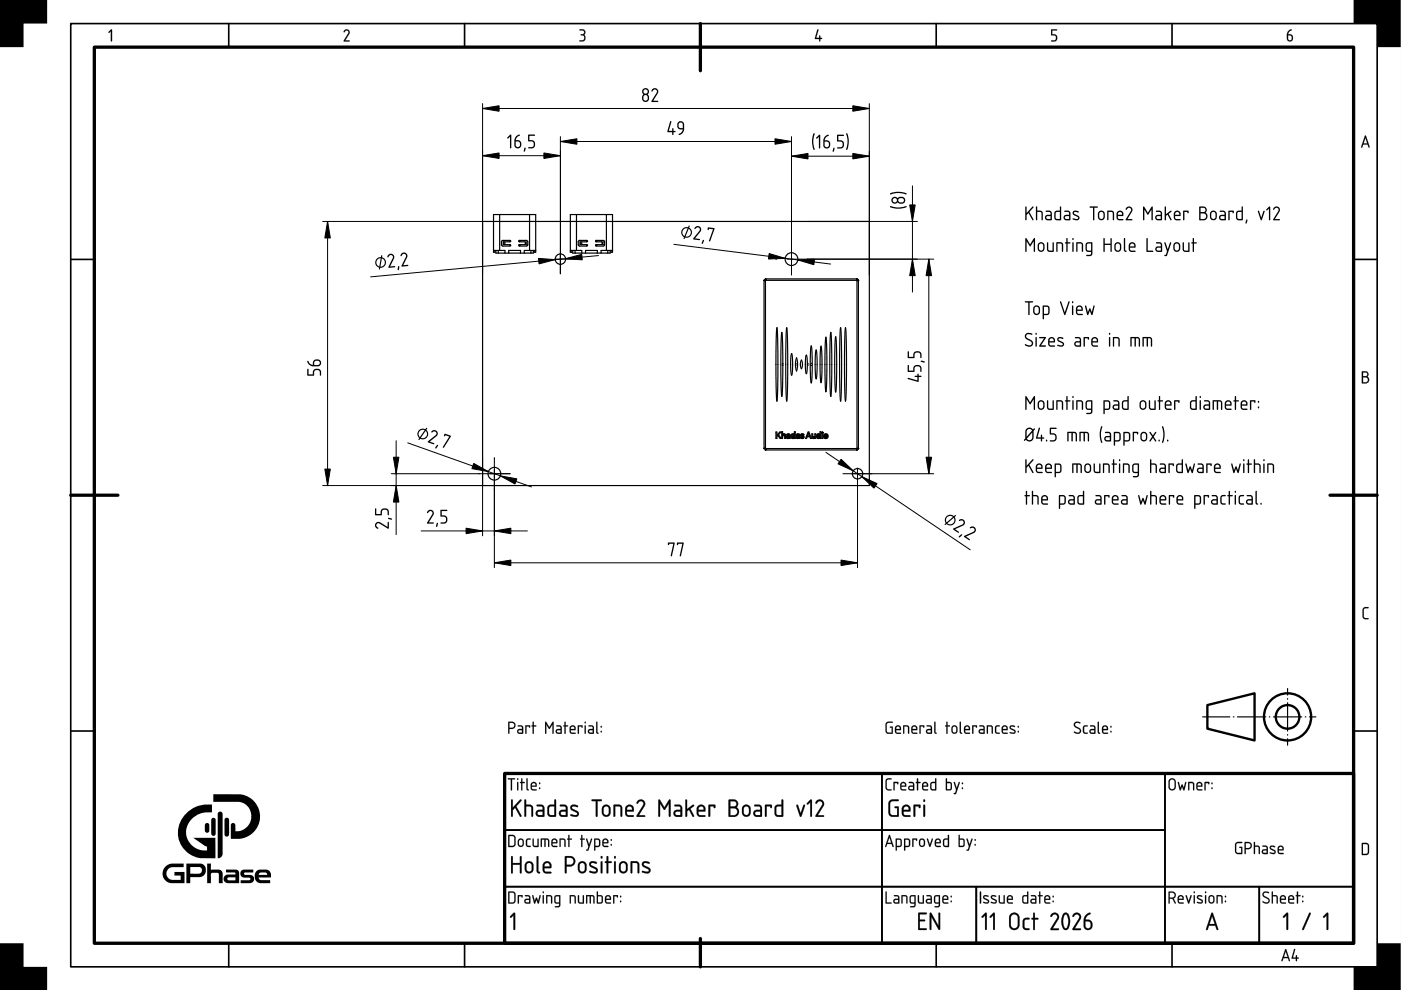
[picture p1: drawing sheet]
<svg xmlns="http://www.w3.org/2000/svg" width="297mm" height="210mm" viewBox="0 0 297 210" stroke-linecap="round" stroke-linejoin="round" font-family="sans-serif">
<g fill="#000">
<path d="M0 0h10v5h-5v5h-5zM23.5 6.3l.3 .1v2.2l-.2 .2-.1-.2v-2l-.3 .4-.2-.1zM73 6.5a.64 .64 0 0 1 .9-.2 .64 .64 0 0 1 .1 .9l-.8 1.4h.8l.1 .2h-1.2l.9-1.7a.44 .44 0 0 0-.2-.6 .44 .44 0 0 0-.6 .4l-.1-.2zM122.9 6.2a.75 .75 0 0 1 1 .2 .75 .75 0 0 1-.1 1 .82 .82 0 0 1 .2 1.1 .82 .82 0 0 1-1.2 .2l.1-.1a.76 .76 0 0 0 1-.7l-.1-.3-.7-.1v-.2a.47 .47 0 0 0 .7-.2 .47 .47 0 0 0-.2-.6l-.7-.1zM173.3 6.2l.2 .2-.5 1.6h.7l.1-.5 .1 .5 .4 .2-.4 .1-.1 .5-.1-.5-.9-.1zM222.9 6.3l1.1-.1 .1 .1-.1 .2h-.9v.8a.8 .8 0 0 1 1 .5 .8 .8 0 0 1-.6 1l-.6-.1 .6-.1a.54 .54 0 0 0 .4-.6 .54 .54 0 0 0-.5-.5h-.5zM287 0h10v10h-5v-5h-5zM289.1 128.9l.3-.2h.7v.2l-.7 .1-.2 .2-.1 1.5 .3 .3h.7v.3h-.8l-.4-.4v-1.6zM108.9 193.6l.1-.1 .2 .2v3.3l-.2 .2-.1-.2v-2.9l-.5 .5-.3-.2zM0 200h5v5h5v5h-10zM292 200h5v10h-10v-5h5z"/>
<path d="M0 0h297v210h-297zM0 0v210h297v-210z"/>
<path d="M23.5 6.3l.3 .1v2.2l-.2 .2-.1-.2v-2l-.3 .4-.2-.1zM23.5 6.3l-.5 .6h.2l.3-.3 .1 2.2 .1-2.4z"/>
<path d="M73 6.4l.3-.2h.4l.4 .4-.1 .6-.8 1.4 .8-.1 .2 .2-.2 .1h-1.1v-.2l.9-1.5a.4 .4 0 0 0-.2-.6 .4 .4 0 0 0-.5 .3l-.3-.1zM73 6.5l-.1 .3 .6-.4 .3 .2 .1 .3-1 1.9h1.2l-.1-.2h-.8l.8-1.4a.63 .63 0 0 0-.1-.8 .63 .63 0 0 0-.9 .1z"/>
<path d="M122.9 6.2h.8l.2 .2a.62 .62 0 0 1-.1 1h.1a.84 .84 0 0 1 .1 1.2 .84 .84 0 0 1-1.2 .1l.8-.2 .3-.4-.1-.5-.7-.2 .6-.3 .2-.2-.1-.3-.9-.2zM122.9 6.3v.1l.9 .2 .1 .3-.1 .2-.7 .3 .7 .2a.63 .63 0 0 1 0 .8 .63 .63 0 0 1-.8 .2l-.1 .1 .7 .1 .3-.2a.94 .94 0 0 0-.1-1.2l.3-.6a.88 .88 0 0 0-1.1-.6z"/>
<path d="M173.3 6.2l.2 .2-.5 1.6h.7l.1-.5 .1 .5 .4 .2-.4 .1-.1 .5-.1-.5h-.8l-.2-.1zM173.3 6.2l-.5 2 .9 .1 .1 .5 .1-.5 .4-.1-.4-.2v-.4h-.2v.4h-.7l.5-1.6z"/>
<path d="M222.9 6.2h1.1l.2 .1-.2 .2h-.9v.8a.83 .83 0 0 1 1 .3 .83 .83 0 0 1-.1 1l-.5 .2-.7-.1 .7-.2a.52 .52 0 0 0 .4-.5 .52 .52 0 0 0-.5-.5h-.5zM222.9 6.3v1.2l.9 .1 .1 .6-.2 .3-.8 .2 .6 .1a.79 .79 0 0 0 .6-1 .79 .79 0 0 0-1-.5v-.9l1-.1z"/>
<path d="M273.1 6.6l.6-.4 .1 .2a.79 .79 0 0 0-.6 .9 .75 .75 0 0 1 1 .8 .75 .75 0 0 1-1.2 .5l-.2-.4a1.82 1.82 0 0 1 .3-1.6zM273.1 7.5v.7a.4 .4 0 0 0 .4 .4 .4 .4 0 0 0 .4-.4l-.1-.6z"/>
<path d="M273.1 6.6l.8-.4v.2l-.5 .3-.3 .6h.6l.4 .3 .1 .6-.3 .4a.62 .62 0 0 1-.9 0l-.1-.2-.1-1.1zM273.1 6.6h.1a1.89 1.89 0 0 0-.3 1.8 .65 .65 0 0 0 .7 .4 .65 .65 0 0 0 .5-.6v-.3a.78 .78 0 0 0-1-.6l.1-.5 .6-.4v-.1zM273.1 7.5l.1 1 .6-.1a.59 .59 0 0 0-.3-.9zM273.1 7.5l.7 .1a.51 .51 0 0 1 .1 .7 .51 .51 0 0 1-.7 .2z"/>
<path d="M289.4 28.7l.2 .1 .8 2.3-.1 .2-.3-.7h-1l-.2 .7-.2-.1zM289.4 28.8l-.8 2.4 .1 .1 .1-.1 .2-.6h1l.3 .7 .1-.2-.8-2.3zM289.5 29.2l-.4 1.2h.8zM289.5 29.2l.4 1.2h-.8z"/>
<path d="M289.4 28.7l.2 .1 .8 2.3-.1 .2-.3-.7h-1l-.2 .7-.2-.1zM289.5 29.2l-.4 1.2h.8z"/>
<path d="M288.8 78.8l.6-.1a.65 .65 0 0 1 .7 .4 .65 .65 0 0 1-.2 .8 .77 .77 0 0 1 .4 .8 .77 .77 0 0 1-.7 .6h-.8zM289 80v1.1h.5a.52 .52 0 0 0 .5-.6 .52 .52 0 0 0-.5-.5zM289 79v.8h.5a.39 .39 0 0 0 .4-.4 .39 .39 0 0 0-.4-.4z"/>
<path d="M288.8 78.7h.6a.66 .66 0 0 1 .7 .4 .66 .66 0 0 1-.2 .8 .78 .78 0 0 1 .4 .8 .78 .78 0 0 1-.7 .6h-.9zM288.8 78.8v2.4l.8 .1a.77 .77 0 0 0 .6-1.2l-.3-.2 .2-.5-.2-.6zM289 80v1.1l.9-.2 .1-.4-.1-.3zM289 80h.7l.2 .2a.53 .53 0 0 1 .1 .6 .53 .53 0 0 1-.5 .3h-.5zM289 79v.8l.8-.2v-.5zM289 79h.5a.41 .41 0 0 1 .4 .4 .41 .41 0 0 1-.4 .4h-.5z"/>
<path d="M289.1 128.9a1.02 1.02 0 0 1 1.1-.1l-.2 .2h-.6l-.2 .3v1.5l.2 .2 .8 .1-.1 .2h-.8l-.4-.3v-1.7zM289.1 128.9l-.2 .4v1.6l.4 .3h.8v-.1l-.7-.1-.3-.3v-1.5l.3-.2h.6l.1-.3h-.7z"/>
<path d="M108 153.3v1h.6a.52 .52 0 0 0 .4-.6 .52 .52 0 0 0-.5-.4zM107.8 153h.1a1.18 1.18 0 0 1 1.2 .3 .78 .78 0 0 1 .1 .8 .78 .78 0 0 1-.6 .5h-.6v.8l-.2 .1zM110 154.9l-.1 .3 .2 .1h.6v-.5zM109.8 153.8h.8l.3 .5v1.3h-.8a.52 .52 0 0 1-.5-.5 .52 .52 0 0 1 .5-.5h.6v-.4l-.9-.2zM111.4 153.8l1 .1-.1 .4-.1-.3h-.6v1.5l-.1 .1-.1-.2zM113 153l.2 .1v.7l.5 .1-.5 .1v1.5l-.1 .1-.2-.1v-1.5l-.2-.1 .2-.1zM115.6 153l.2 .1 .7 1.1 .6-1.1 .3-.1v2.6l-.3-.2v-1.8l-.6 1-.7-1v1.8l-.2 .2zM118.1 154.9v.3l.1 .1h.6v-.5zM118 153.8h.8l.3 .5v1.3h-.8a.52 .52 0 0 1-.5-.5 .52 .52 0 0 1 .5-.5h.5v-.4l-.8-.2zM119.7 153l.2 .1v.7l.6 .1-.6 .1v1.5l-.1 .1-.1-.1v-1.5l-.3-.1 .3-.1zM121.1 154.2l-.1 .4h.8l-.2-.5zM121 153.9a.64 .64 0 0 1 .8 0 .64 .64 0 0 1 .1 .9h-.9l.1 .5 1 .2-.8 .1a1.06 1.06 0 0 1-.3-1.7zM122.5 153.8l1 .1-.1 .4-.1-.3h-.6v1.5l-.1 .1-.1-.2zM124 153.8l.2 .1v1.5l-.1 .2-.1-.2zM123.9 153.2a.2 .2 0 0 1 .4 0 .2 .2 0 0 1-.4 0zM125 154.9l-.1 .3 .2 .1h.6v-.5zM124.8 153.8h.8l.3 .5v1.3h-.8a.52 .52 0 0 1-.5-.5 .52 .52 0 0 1 .5-.5h.6l-.1-.4-.8-.2zM126.4 153l.3 .2v2l.2 .3-.1 .1-.3-.1-.1-.3zM127.4 155h.2v.3h-.2zM127.4 154h.2v.2h-.2z"/>
<path d="M108 153.3v1l.9-.1 .1-.4-.1-.4zM108 153.2h.5a.54 .54 0 0 1 .6 .5 .54 .54 0 0 1-.5 .6h-.6zM107.8 153h.1a1.2 1.2 0 0 1 1.2 .3 .78 .78 0 0 1 .2 .8 .78 .78 0 0 1-.7 .5h-.6v.8l-.2 .2zM107.8 153.1l.1 2.5 .1-1.1a1.08 1.08 0 0 0 1.2-.3l.1-.5-.2-.4a1.19 1.19 0 0 0-1.3-.2zM110 154.9v.4h.7v-.5zM109.9 154.9l.8-.1v.6l-.7-.1zM109.8 153.8h.8l.3 .3-.1 1.5h-.9l-.2-.3 .1-.6 .9-.1-.1-.5-.8-.1zM109.8 153.8v.2l.8 .1 .1 .5-.9 .1-.1 .4 .1 .3 1.1 .2v-1.5l-.3-.3zM111.4 153.8h.9l.1 .1-.1 .4-.1-.3h-.6v1.5l-.1 .1-.1-.2zM111.4 153.8l.1 1.8 .1-.1v-1.5h.6l.1 .3 .1-.4zM113 153l.2 .1v.7h.4l.1 .1-.5 .1v1.5l-.1 .1-.2-.1v-1.5l-.2-.1 .2-.1zM113 153.1v.7l-.3 .1 .3 .1 .1 1.6 .1-1.6 .5-.1-.5-.1v-.7zM115.6 153l.2 .1 .7 1.1 .6-1.1 .3-.1v2.6l-.3-.2v-1.8l-.6 1-.7-1v1.8l-.2 .2zM115.6 153.1v2.4l.2-.1v-1.9l.7 1 .6-1v1.9l.2 .1v-2.4h-.2l-.6 1.1-.7-1.1zM118.1 154.9v.4h.7v-.5zM118.1 154.9l.8-.1v.6l-.8-.1zM118 153.8h.8l.3 .3-.1 1.5h-.9l-.3-.3 .1-.6 .9-.1v-.5l-.8-.1zM118 153.8v.2l.8 .2 .1 .4h-.6a.5 .5 0 0 0-.5 .5 .5 .5 0 0 0 .5 .5h.8v-1.3l-.3-.5zM119.7 153l.2 .1v.7h.4l.2 .1-.6 .1v1.5l-.1 .1-.1-.1v-1.5l-.3-.1 .3-.1zM119.7 153.1v.7l-.3 .1 .3 .1 .1 1.6 .1-1.6 .6-.1-.6-.1v-.7zM121.1 154.2l-.1 .4h.8l-.2-.5zM121.1 154.2l.5-.1 .2 .5h-.8zM121 153.9a.66 .66 0 0 1 .9 0 .66 .66 0 0 1 0 .9h-.9l.1 .5h.8l.2 .2-.2 .1h-.6a1.08 1.08 0 0 1-.3-1.7zM121 154a1.67 1.67 0 0 0-.1 1.4l.4 .2 .7-.1-.9-.2-.1-.3v-.2h1l-.1-.8-.5-.2zM122.5 153.8h.9l.1 .1-.1 .4-.1-.3h-.6l.1 1.5-.2 .1-.1-.2zM122.5 153.8l.1 1.8 .1-.1v-1.5h.6l.1 .3 .1-.4zM124 153.8l.2 .1v1.5l-.1 .2-.2-.2zM124 153.8l.1 1.8 .1-1.7zM123.9 153.2a.2 .2 0 0 1 .4 0 .2 .2 0 0 1-.4 0zM124 153v.3h.2v-.3zM125 154.9v.4h.7v-.5zM124.9 154.9l.8-.1v.6l-.7-.1zM124.8 153.8h.8l.3 .3-.1 1.5h-.9l-.2-.3 .1-.6 .9-.1-.1-.5-.8-.1zM124.8 153.8v.2l.8 .1 .1 .5-.9 .1-.1 .4 .1 .3 1.1 .2v-1.5l-.3-.3zM126.4 153l.3 .2v2l.2 .3-.1 .1-.3-.1-.1-.3zM126.4 153.1v2.1l.1 .3 .3 .1 .1-.1-.3-.3v-2zM127.4 155h.2v.3h-.2zM127.4 155v.3h.2v-.3zM127.4 153.9h.2v.3h-.2zM127.4 154v.2h.2v-.2z"/>
<path d="M187.9 153.2l.5-.2h.9l-.1 .3h-.9l-.3 .4v1.2l.2 .4h.9v-1l-.5-.1 .2-.2 .5 .1v1.5h-1.1l-.4-.3-.1-1.7zM188 153.2l-.2 .4 .1 1.7 .4 .3 .9-.1 .1-1.4-.6 .1 .4 .1v1.1l-.9-.1-.2-.4v-1.2l.2-.4 1-.1 .1-.2h-.9zM190.1 154.2l-.1 .4h.8l-.2-.5zM190.1 154.2l.5-.1 .2 .5h-.8zM190 153.9a.65 .65 0 0 1 .9 0 .65 .65 0 0 1 0 .9h-.9l.1 .5h.8l.2 .2-.2 .1h-.6a1.08 1.08 0 0 1-.3-1.7zM190 154a1.67 1.67 0 0 0-.1 1.4l.4 .2 .7-.1-.9-.2-.1-.3v-.2h1l-.1-.8-.5-.2zM191.5 153.8h.8l.3 .1 .2 .4-.1 1.3-.2-.2-.1-1.3-.7-.1v1.4l-.2 .2zM191.5 153.8v1.7l.2-.1v-1.4l.8 .1v1.3l.2 .1a1.66 1.66 0 0 0-.2-1.7zM193.5 154.2v.4h.7l-.2-.5zM193.5 154.2l.5-.1 .3 .5h-.9zM193.4 153.9a.65 .65 0 0 1 .9 0 .65 .65 0 0 1 .1 .9h-.9l.1 .5h.7l.2 .2-.2 .1h-.6a1.08 1.08 0 0 1-.3-1.7zM193.4 154a1.67 1.67 0 0 0 0 1.4l.3 .2 .8-.1-.9-.2-.2-.3v-.2h1.1l-.2-.8-.4-.2zM195 153.8h.8l.2 .1-.1 .4-.2-.3h-.5v1.5l-.1 .1-.2-.2zM195 153.8l.1 1.8 .1-1.6h.5l.2 .3 .1-.4zM196.7 154.9l-.1 .4h.7v-.5zM196.6 154.9l.8-.1v.6l-.8-.1zM196.5 153.8h.8l.3 .3-.1 1.5h-.9l-.3-.3 .1-.6 .9-.1v-.5l-.8-.1zM196.5 153.8v.2l.8 .1 .1 .5-.9 .1-.2 .4 .2 .3 1.1 .2v-1.5l-.3-.3zM198.1 153l.3 .2v2l.2 .3-.1 .1-.3-.1-.1-.3zM198.1 153.1v2.1l.1 .3 .3 .1 .1-.1-.3-.3v-2zM200.7 153l.2 .1v.7h.4l.1 .1-.5 .1v1.5l-.1 .1-.2-.1v-1.5l-.2-.1 .2-.1zM200.7 153.1v.7l-.3 .1 .3 .1 .1 1.6 .1-1.6 .5-.1-.5-.1v-.7zM202.1 154.1l-.1 1 .5 .2 .2-.2v-.8l-.2-.2zM202.1 154.1l.4-.1 .3 .5-.1 .7-.2 .1h-.4a.9 .9 0 0 1 0-1.2zM201.9 153.9h.1a.64 .64 0 0 1 .6-.1 .64 .64 0 0 1 .4 .6v.6a.66 .66 0 0 1-.4 .6 .66 .66 0 0 1-.7-.2l-.2-.5a.97 .97 0 0 1 .2-1zM202 153.9l-.2 .3-.1 .7a.64 .64 0 0 0 .4 .6 .64 .64 0 0 0 .7-.1l.2-.4-.1-.9-.4-.3zM203.5 153l.2 .2v2l.3 .3-.1 .1-.3-.1-.1-.3zM203.5 153.1v2.1l.1 .3 .3 .1 .1-.1-.3-.3v-2zM204.7 154.2l-.1 .4h.8l-.2-.5zM204.7 154.2l.5-.1 .2 .5h-.8zM204.6 153.9a.65 .65 0 0 1 .9 0 .65 .65 0 0 1 .1 .9h-1l.2 .5h.7l.2 .2-.2 .1h-.6a1.08 1.08 0 0 1-.3-1.7zM204.6 154a1.67 1.67 0 0 0-.1 1.4l.4 .2 .8-.1-1-.2-.1-.3v-.2h1l-.1-.8-.5-.2zM206.1 153.8h.9l.2 .1-.2 .4-.1-.3h-.5v1.5l-.2 .1-.1-.2zM206.2 153.8v1.8l.2-1.6h.5l.1 .3 .1-.4zM207.8 154.9v.4h.7v-.5zM207.8 154.9l.7-.1v.6l-.7-.1zM207.6 153.8h.9l.3 .3-.1 1.5h-.9l-.3-.3 .1-.6 .9-.1-.1-.5-.8-.1zM207.7 153.8v.2l.8 .1v.5l-.9 .1-.1 .4 .1 .3 1.1 .2v-1.5l-.2-.3zM209.2 153.8h.8l.4 .1 .1 .4v1.3l-.3-.2v-1.3l-.7-.1v1.4l-.3 .2zM209.3 153.8v1.7l.1-.1v-1.4l.8 .1 .1 1.3 .2 .1a1.66 1.66 0 0 0-.3-1.7zM211.1 153.9l.2-.1h.7v.2h-.5a.77 .77 0 0 0 0 1.3l.5 .2a.66 .66 0 0 1-.8 0 .66 .66 0 0 1-.3-.8zM211.1 153.9l-.1 .4 .1 1.1 .3 .2 .6-.1-.7-.2a.88 .88 0 0 1 .2-1.3h.4v-.2zM212.7 154.2l-.1 .4h.8l-.2-.5zM212.7 154.2l.5-.1 .2 .5h-.8zM212.6 153.9a.65 .65 0 0 1 .9 0 .65 .65 0 0 1 0 .9h-.9l.1 .5h.8l.2 .2-.2 .1h-.6a1.08 1.08 0 0 1-.3-1.7zM212.6 154a1.67 1.67 0 0 0-.1 1.4l.4 .2 .7-.1-.9-.2-.1-.3v-.2h1l-.1-.8-.5-.2zM214.2 153.9a.62 .62 0 0 1 1 .2l-.7-.1-.2 .2 .8 .5a.48 .48 0 0 1 .2 .7 .48 .48 0 0 1-.6 .2l-.6-.2v-.2l.8 .1 .2-.2-.9-.5-.2-.4zM214.2 153.9l-.1 .3 .1 .3 .9 .6-.2 .2h-.8a.87 .87 0 0 0 1 .2l.2-.5-.9-.6a.32 .32 0 0 1 .2-.4 .32 .32 0 0 1 .4 .1h.2l-.1-.2-.6-.1zM215.8 155h.2v.3h-.2zM215.8 155v.3h.2v-.3zM215.8 153.9h.2v.3h-.2zM215.8 154v.2h.2v-.2z"/>
<path d="M187.9 153.2l.5-.2h.9l-.1 .3h-.9l-.3 .4v1.2l.2 .4h.9v-1l-.4-.1 .1-.2 .5 .1v1.4l-1 .1-.5-.3-.1-1.7zM190.1 154.2l-.1 .4h.8l-.2-.5zM190 153.9a.64 .64 0 0 1 .8 0 .64 .64 0 0 1 .1 .9h-.9l.1 .5 .9 .2-.7 .1a1.06 1.06 0 0 1-.3-1.7zM191.5 153.8a.88 .88 0 0 1 1.3 .5l-.2 1.3-.1-.2v-1.2l-.8-.2v1.4l-.2 .1zM193.5 154.2v.4h.7l-.2-.5zM193.4 153.9a.64 .64 0 0 1 .9 0 .64 .64 0 0 1 .1 .9h-.9l.1 .5 .9 .2-.8 .1a1.06 1.06 0 0 1-.3-1.7zM195 153.8l1 .1-.1 .4-.2-.3h-.5v1.5l-.1 .1-.2-.2zM196.6 154.9v.3l.1 .1h.6v-.5zM196.5 153.8h.8l.3 .5v1.3h-.8a.52 .52 0 0 1-.5-.5 .52 .52 0 0 1 .5-.5h.5v-.4l-.8-.2zM198.1 153l.2 .2v2l.3 .3-.1 .1-.3-.1-.1-.3zM200.7 153l.2 .1v.7l.5 .1-.5 .1v1.5l-.1 .1-.2-.1v-1.5l-.2-.1 .2-.1zM202.1 154.1l-.1 .9a.4 .4 0 0 0 .4 .3 .4 .4 0 0 0 .4-.4l-.2-.8zM202 153.9a.64 .64 0 0 1 1 .5v.6a.64 .64 0 0 1-.6 .6 .64 .64 0 0 1-.7-.7v-.7zM203.5 153l.2 .2v2l.3 .3-.1 .1-.3-.1-.1-.3zM204.7 154.2l-.1 .4h.8l-.2-.5zM204.6 153.9a.64 .64 0 0 1 .9 0 .64 .64 0 0 1 .1 .9h-1l.2 .5 .9 .2-.8 .1a1.06 1.06 0 0 1-.3-1.7zM206.2 153.8l.9 .1-.1 .4-.1-.3h-.5v1.5l-.2 .1-.1-.2zM207.8 154.9v.3l.1 .1h.6v-.5zM207.7 153.8h.8l.3 .5-.1 1.3h-.7a.52 .52 0 0 1-.5-.5 .52 .52 0 0 1 .5-.5h.5v-.4l-.8-.2zM209.3 153.8a.88 .88 0 0 1 1.2 .5l-.1 1.3-.1-.2-.1-1.2-.7-.2v1.4l-.2 .1zM211.1 153.9l.7-.1 .1 .2a.52 .52 0 0 0-.6 0 .52 .52 0 0 0-.1 .6v.6l.8 .3a.65 .65 0 0 1-.8 0 .65 .65 0 0 1-.2-.8zM212.7 154.2l-.1 .4h.8l-.2-.5zM212.6 153.9a.64 .64 0 0 1 .9 0 .64 .64 0 0 1 0 .9h-.9l.1 .5 1 .2-.8 .1a1.06 1.06 0 0 1-.3-1.7zM214.2 153.9a.61 .61 0 0 1 1 .2l-.7-.1-.2 .2 .8 .5a.52 .52 0 0 1 .1 .8 .52 .52 0 0 1-.8 0l-.3-.1 .1-.2a.45 .45 0 0 0 .5 .2 .45 .45 0 0 0 .3-.4l-.8-.5-.1-.3zM215.8 155h.2v.3h-.2zM215.8 154h.2v.2h-.2z"/>
<path d="M227.8 153.2l.3-.2h.7l.3 .2-.1 .2a.59 .59 0 0 0-.7-.1 .59 .59 0 0 0-.3 .5l.8 .5a.65 .65 0 0 1 .2 1.1 .89 .89 0 0 1-1.3-.3l1 .2 .3-.4-.2-.2-1-.6-.2-.4zM227.9 153.2l-.2 .7 1 .7a.43 .43 0 0 1 .2 .6 .43 .43 0 0 1-.6 .1l-.5-.2v.2a.77 .77 0 0 0 .9 .3 .77 .77 0 0 0 .4-.9l-.3-.4-.8-.4-.1-.2 .2-.4h1a.99 .99 0 0 0-1.2-.1zM229.7 153.9l.3-.1h.6v.2h-.4a.77 .77 0 0 0-.1 1.3l.5 .2a.66 .66 0 0 1-.8 0 .66 .66 0 0 1-.2-.8zM229.8 153.9l-.2 .4 .1 1.1 .4 .2 .5-.1-.6-.2a.88 .88 0 0 1 .2-1.3h.4v-.2h-.5zM231.3 154.9v.4h.7v-.5zM231.3 154.9l.7-.1v.6l-.7-.1zM231.1 153.8h.9l.2 .3v1.5h-.9l-.3-.3 .1-.6 .9-.1-.1-.5-.8-.1zM231.1 153.8v.2l.8 .1 .1 .5-.9 .1-.1 .4 .1 .3 1.1 .2v-1.5l-.2-.3zM232.8 153l.2 .2v2l.3 .3-.2 .1-.3-.1-.1-.3zM232.8 153.1l-.1 2.1 .1 .3 .3 .1 .1-.1-.2-.3v-2.1zM234 154.2l-.1 .4h.8l-.2-.5zM234 154.2l.5-.1 .2 .5h-.8zM233.9 153.9a.65 .65 0 0 1 .8 0 .65 .65 0 0 1 .1 .9h-.9l.1 .5h.8l.1 .2-.1 .1h-.6a1.08 1.08 0 0 1-.3-1.7zM233.9 154a1.67 1.67 0 0 0-.1 1.4l.4 .2 .7-.1-.9-.2-.1-.3v-.2h1l-.1-.8-.5-.2zM235.4 155h.2v.3h-.2zM235.5 155v.3h.1v-.3zM235.4 153.9h.3v.3h-.3zM235.5 154v.2h.1v-.2z"/>
<path d="M227.8 153.2a.99 .99 0 0 1 1.3 .1l-.1 .1a.6 .6 0 0 0-.7-.1 .6 .6 0 0 0-.4 .5l.9 .5a.73 .73 0 0 1 0 1.2 .73 .73 0 0 1-1.1-.4h.1a.61 .61 0 0 0 .7 .3 .61 .61 0 0 0 .4-.6l-1.1-.7-.1-.4zM229.7 153.9l.8-.1 .1 .2a.52 .52 0 0 0-.6 0 .52 .52 0 0 0-.1 .6v.6l.7 .3a.65 .65 0 0 1-.8 0 .65 .65 0 0 1-.2-.8zM231.3 154.9l-.1 .3 .2 .1h.6v-.5zM231.1 153.8h.9l.3 .5-.1 1.3h-.7a.52 .52 0 0 1-.5-.5 .52 .52 0 0 1 .5-.5h.5v-.4l-.9-.2zM232.8 153l.2 .2v2l.2 .3-.1 .1-.3-.1-.1-.3zM234 154.2l-.1 .4h.8l-.2-.5zM233.9 153.9a.64 .64 0 0 1 .8 0 .64 .64 0 0 1 .1 .9h-.9l.1 .5 .9 .2-.7 .1a1.06 1.06 0 0 1-.3-1.7zM235.4 155h.2v.3h-.2zM235.4 154h.2v.2h-.2z"/>
<path d="M107.7 165h1.4l.1 .1-.1 .2h-.5v2.2l-.2 .1-.1-.1v-2.2l-.6-.1zM107.7 165v.2h.6l.1 2.4 .1-2.4 .7-.1zM109.7 165.8l.2 .1v1.5l-.1 .2-.2-.2zM109.7 165.8l.1 1.8 .1-1.7zM109.6 165.2a.2 .2 0 0 1 .4 0 .2 .2 0 0 1-.4 0zM109.7 165v.3h.1v-.3zM110.5 165l.3 .1-.1 .7h.4l.2 .1-.6 .1 .1 1.5-.2 .1-.1-.1v-1.5l-.3-.1 .3-.1zM110.5 165.1v.7l-.2 .1 .2 .1 .1 1.6 .1-1.6 .6-.1-.6-.1v-.7zM111.6 165l.3 .2v2l.2 .3-.1 .1-.3-.1-.1-.3zM111.7 165.1l-.1 2.1 .1 .3 .3 .1 .1-.1-.3-.3 .1-2.1zM112.9 166.2l-.1 .4h.8l-.3-.5zM112.8 166.2l.5-.1 .3 .5h-.8zM112.7 165.9a.66 .66 0 0 1 .9 0 .66 .66 0 0 1 .1 .9h-.9l.1 .5h.8l.1 .2-.1 .1h-.7a1.08 1.08 0 0 1-.3-1.7zM112.7 166a1.67 1.67 0 0 0 0 1.4l.3 .2 .8-.1-.9-.2-.2-.3v-.2h1.1l-.2-.8-.4-.2zM114.3 167h.2v.3h-.2zM114.3 167v.3h.2v-.3zM114.3 165.9h.2v.3h-.2zM114.3 166v.2h.2v-.2z"/>
<path d="M107.7 165h1.4l.1 .1-.6 .2v2.2l-.2 .1-.1-.1v-2.2l-.6-.1zM109.7 165.8l.2 .1v1.5l-.1 .2-.2-.2zM109.6 165.2a.2 .2 0 0 1 .4 0 .2 .2 0 0 1-.4 0zM110.5 165l.2 .1v.7l.6 .1-.6 .1v1.5l-.1 .1-.1-.1v-1.5l-.3-.1 .3-.1zM111.6 165l.3 .2v2l.2 .3-.1 .1-.3-.1-.1-.3zM112.9 166.2l-.1 .4h.8l-.3-.5zM112.7 165.9a.64 .64 0 0 1 .9 0 .64 .64 0 0 1 .1 .9h-.9l.1 .5 .9 .2-.8 .1a1.06 1.06 0 0 1-.3-1.7zM114.3 167h.2v.3h-.2zM114.3 166h.2v.2h-.2z"/>
<path d="M108 177.3v2h.8l.3-.4-.1-1.4-.2-.2zM107.8 177h1l.5 .5v1.6l-.4 .5h-1.1zM110.2 178.1l-.2 .9a.4 .4 0 0 0 .4 .3 .4 .4 0 0 0 .4-.4l-.1-.8zM110 177.9a.64 .64 0 0 1 1.1 .5v.6a.64 .64 0 0 1-.7 .6 .64 .64 0 0 1-.6-.7v-.7zM111.6 177.9l.8-.1 .1 .2a.52 .52 0 0 0-.6 0 .52 .52 0 0 0-.1 .6v.6l.7 .3a.65 .65 0 0 1-.8 0 .65 .65 0 0 1-.2-.8zM112.9 177.8l.3 .1v1.3l.2 .1h.6v-1.4l.1-.1 .1 .1v1.7h-1a1.77 1.77 0 0 1-.3-1.8zM114.7 177.8h1.4a1.46 1.46 0 0 1 .2 1.8l-.1-.2v-1.2l-.3-.2h-.2v1.4l-.1 .2-.2-.2v-1.4h-.5v1.5l-.2 .1zM117.2 178.2v.4h.7l-.2-.5zM117.1 177.9a.64 .64 0 0 1 .9 0 .64 .64 0 0 1 .1 .9h-1l.2 .5 .9 .2-.8 .1a1.06 1.06 0 0 1-.3-1.7zM118.7 177.8a.88 .88 0 0 1 1.2 .5l-.1 1.3-.1-.2-.1-1.2-.7-.2v1.4l-.2 .1zM120.5 177l.2 .1v.7l.6 .1-.6 .1v1.5l-.1 .1-.1-.2v-1.4l-.3-.1 .3-.1zM123.3 177l.2 .1v.7l.5 .1-.5 .1v1.5l-.1 .1-.2-.2v-1.4l-.2-.1 .2-.1zM124.3 177.8l.2 .1 .4 1.2 .4-1.2 .1-.1 .1 .1-.9 2.5-.3-.1 .2-.2 .3-.6zM126.2 178v1.3h.7l.1-.2v-.9l-.2-.1zM126 177.8a.86 .86 0 0 1 1.3 .6v.2a.7 .7 0 0 1-.5 1h-.6v.7h-.2zM128 178.2v.4h.7l-.2-.5zM127.9 177.9a.64 .64 0 0 1 .9 0 .64 .64 0 0 1 .1 .9h-.9l.1 .5 .9 .2-.8 .1a1.06 1.06 0 0 1-.3-1.7zM129.5 179h.2v.3h-.2zM129.5 178h.2v.2h-.2z"/>
<path d="M108 177.3v2h.8l.3-.4-.1-1.4-.2-.2zM108 177.2l.8 .1 .2 .2 .1 1.4a.84 .84 0 0 1-1.1 .4zM107.8 177h1.1l.4 .5v1.6l-.4 .5h-1.1zM107.8 177.1v2.4h1.1l.4-.5-.1-1.7-.4-.2zM110.2 178.1l-.1 1 .4 .2 .3-.2v-.8l-.2-.2zM110.1 178.1l.5-.1 .2 .5v.7l-.3 .1h-.3a.9 .9 0 0 1-.1-1.2zM110 177.9a.66 .66 0 0 1 1.1 .5v.6a.66 .66 0 0 1-.4 .6 .66 .66 0 0 1-.7-.2l-.2-.5a.97 .97 0 0 1 .2-1zM110 177.9l-.2 .3v.7a.64 .64 0 0 0 .4 .6 .64 .64 0 0 0 .7-.1l.1-.4v-.9l-.4-.3zM111.6 177.9l.3-.1h.6v.2h-.4a.77 .77 0 0 0-.1 1.3l.5 .2a.66 .66 0 0 1-.8 0 .66 .66 0 0 1-.2-.8zM111.7 177.9l-.2 .4 .1 1.1 .4 .2 .5-.1-.6-.2a.88 .88 0 0 1 .2-1.3h.4v-.2h-.5zM112.9 177.8l.3 .1v1.3l.7 .1v-1.4l.3-.1v1.8h-.8l-.4-.2-.1-.3zM113 177.8a1.76 1.76 0 0 0 .2 1.7h1v-1.6l-.1-.1-.1 .1v1.5h-.6l-.2-.2v-1.3zM114.7 177.8h1.2l.4 .1 .2 .4-.1 1.3-.2-.2-.1-1.3-.4-.1v1.4l-.1 .2-.2-.2v-1.4h-.5v1.5l-.2 .1zM114.7 177.8l.1 1.8 .1-1.6h.5v1.4l.2 .2 .1-.2v-1.4l.5 .2v1.2l.1 .2 .1-.2v-1.1a1.16 1.16 0 0 0-1.5-.5zM117.2 178.2v.4h.7l-.2-.5zM117.2 178.2l.5-.1 .3 .5h-.9zM117.1 177.9a.65 .65 0 0 1 .9 0 .65 .65 0 0 1 .1 .9h-1l.2 .5h.7l.2 .2-.2 .1h-.6a1.08 1.08 0 0 1-.3-1.7zM117.1 178a1.67 1.67 0 0 0-.1 1.4l.4 .2 .8-.1-.9-.2-.2-.3v-.2h1l-.1-.8-.5-.2zM118.6 177.8h.8l.4 .1 .1 .4v1.3l-.3-.2v-1.3l-.7-.1v1.4l-.3 .2zM118.7 177.8v1.8l.2-1.6h.5l.3 .2 .1 1.4 .1-1.3a1.11 1.11 0 0 0-1.1-.5zM120.5 177l.3 .1-.1 .7h.4l.2 .1-.6 .1 .1 1.5-.2 .1-.1-.2v-1.4l-.3-.1 .3-.1zM120.5 177.1v.7l-.2 .1 .2 .1 .1 1.6 .1-1.6 .5-.1-.5-.1v-.7zM123.2 177l.3 .1v.7h.4l.1 .1-.5 .1v1.5l-.1 .1-.2-.2v-1.4l-.2-.1 .2-.1zM123.3 177.1l-.1 .7-.2 .1 .2 .1 .2 1.6 .1-.1v-1.5l.5-.1-.5-.1v-.7zM124.3 177.8l.2 .1 .4 1.2 .4-1.2 .1-.1 .2 .1-.8 2.4-.2 .1-.4-.1 .3-.2 .3-.6zM124.3 177.8l.5 1.7-.2 .6-.3 .2 .3 .1 .9-2.5h-.2l-.4 1.2-.4-1.2zM126.2 178v1.3h.7l.1-.2-.1-1zM126.2 178h.7l.1 .2v.9l-.1 .2-.7 .1zM126 177.8h1l.3 .5-.1 1.1-.3 .2h-.7v.6l-.1 .2-.2-.2zM126 177.8v2.5l.2-.1v-.6h.6a1.1 1.1 0 0 0 .3-1.6l-.3-.2zM128 178.2v.4h.7l-.2-.5zM128 178.2l.5-.1 .3 .5h-.9zM127.9 177.9a.65 .65 0 0 1 .9 0 .65 .65 0 0 1 .1 .9h-.9l.1 .5h.7l.2 .2-.2 .1h-.6a1.08 1.08 0 0 1-.3-1.7zM127.9 178a1.67 1.67 0 0 0 0 1.4l.3 .2 .8-.1-.9-.2-.2-.3v-.2h1.1l-.2-.8-.4-.2zM129.5 179h.2v.3h-.2zM129.5 179v.3h.2v-.3zM129.5 177.9h.2v.3h-.2zM129.5 178v.2h.2v-.2z"/>
<path d="M108.4 169.5l.3 .2v1.5l1.5-1.6h.3v.2l-1 1.2 1 1.9a.18 .18 0 0 1 0 .3 .18 .18 0 0 1-.3-.1l-1-1.9-.5 .6v1.3h-.3zM111.2 169.5h.3v1.1a1.35 1.35 0 0 1 1.3 .2l.2 .5v1.8h-.3v-.1l-.1-1.9-.4-.1h-.7v2v.1h-.3zM114 172.2v.4l.2 .2h.9v-.7zM113.8 170.6h1.1l.5 .6v1.9l-.2 .1h-.9a.74 .74 0 0 1-.7-.8 .74 .74 0 0 1 .7-.7h.8l-.1-.5-.2-.2-1-.1zM116.6 171l-.2 .4 .1 1.2 .4 .2h.6v-1.8zM116.2 170.9a1.3 1.3 0 0 1 1.3-.3v-.9l.2-.2 .2 .2v3.3l-.2 .2a1.47 1.47 0 0 1-1.4-.2l-.2-.5v-1.2zM119 172.2l-.1 .4 .2 .2h.9v-.7zM118.7 170.6h1.1l.5 .6v1.9l-.2 .1h-.9a.74 .74 0 0 1-.7-.8 .74 .74 0 0 1 .7-.7h.8v-.5l-.2-.2-1.1-.1zM121.1 170.8a1.2 1.2 0 0 1 1.5 .1l-.2 .2-.6-.1a.34 .34 0 0 0-.4 0 .34 .34 0 0 0-.1 .4l1 .5a.71 .71 0 0 1 .3 1 .71 .71 0 0 1-1 .2l-.7-.2v-.2h.3a.78 .78 0 0 0 1.2-.2l-.2-.2-.9-.5a.65 .65 0 0 1-.2-1zM125.5 169.5h1.9l.2 .2-.2 .1h-.7v3.2l-.2 .2-.2-.2v-3.2h-.8zM128.2 171.1l-.2 .3v.9a.57 .57 0 0 0 .6 .5 .57 .57 0 0 0 .5-.6v-.8l-.2-.3-.4-.1zM128 170.8a.92 .92 0 0 1 1.4 .6 1.51 1.51 0 0 1-.3 1.5 .92 .92 0 0 1-.9 .2 .92 .92 0 0 1-.6-.8l.1-1.1zM130.1 170.6a1.44 1.44 0 0 1 1.8 .5v1.8l-.2 .3-.1-.3-.1-1.7-.3-.2h-.8v2l-.1 .2a4 4 0 0 1-.2-2.6zM133 171.2l-.1 .5h1.1a.58 .58 0 0 0-.2-.7 .58 .58 0 0 0-.8 .2zM132.9 170.8a.92 .92 0 0 1 1.2 0 .92 .92 0 0 1 .1 1.3h-1.3l.2 .7h1.1l.2 .2-.2 .2h-.9a.89 .89 0 0 1-.8-1.2 1.14 1.14 0 0 1 .4-1.2zM135.2 169.8a.92 .92 0 0 1 1.3-.1 .92 .92 0 0 1 .1 1.2l-1.2 2h1.2h.1v.3h-1.7v-.3l1.3-2.1a.6 .6 0 0 0-.3-.9 .6 .6 0 0 0-.8 .5l-.2-.2zM139.6 169.6h.3l1 1.6 .9-1.6h.3v3.5h-.2l-.1-.1v-2.7l-.9 1.4-1-1.4v2.7v.1h-.3zM143.2 172.2v.4l.2 .2h.9v-.7zM143 170.6h1.1l.5 .6v1.9l-.2 .1h-.9a.74 .74 0 0 1-.7-.8 .74 .74 0 0 1 .7-.7h.8l-.1-.5-.2-.2-1-.1zM145.4 169.6h.2l.1 .1v1.9l1.1-.9h.3v.2l-.7 .6 .7 1.4v.3l-.3-.1-.7-1.4-.4 .3-.1 1.1h-.2zM148.2 171.2l-.1 .5h1.1a.58 .58 0 0 0-.3-.7 .58 .58 0 0 0-.7 .2zM148 170.8a.92 .92 0 0 1 1.3 0 .92 .92 0 0 1 .1 1.3h-1.3l.2 .7h1.1l.2 .2-.2 .2h-.9a.89 .89 0 0 1-.8-1.2 1.14 1.14 0 0 1 .3-1.2zM150.3 170.7l1.2-.1 .2 .2-.2 .5h-.1l-.1-.3h-.7v2l-.2 .2a3.9 3.9 0 0 1-.1-2.5zM154.5 169.6l.9-.1a.93 .93 0 0 1 1 .6 .93 .93 0 0 1-.2 1 1.11 1.11 0 0 1 .5 1.2 1.11 1.11 0 0 1-1 .9l-1.2-.1zM154.8 171.4v1.5h.8a.74 .74 0 0 0 .7-.8 .74 .74 0 0 0-.7-.7zM154.8 169.9v1.1h.8a.56 .56 0 0 0 .5-.6 .56 .56 0 0 0-.5-.5zM157.9 171.1l-.2 .3v.9a.57 .57 0 0 0 .6 .5 .57 .57 0 0 0 .5-.6v-.8l-.2-.3-.4-.1zM157.7 170.8a.92 .92 0 0 1 1.4 .6 1.51 1.51 0 0 1-.2 1.5 .92 .92 0 0 1-1 .2 .92 .92 0 0 1-.6-.8l.1-1.1zM160.2 172.2l-.1 .4 .2 .2h.9v-.7zM159.9 170.6h1.1l.5 .6v1.9l-.2 .1h-.9a.74 .74 0 0 1-.7-.8 .74 .74 0 0 1 .7-.7h.8v-.5l-.2-.2-1.1-.1zM162.2 170.7l1.3-.1 .2 .2-.2 .5h-.1l-.1-.3h-.7v2l-.2 .2a3.9 3.9 0 0 1-.2-2.5zM164.8 171l-.2 .4v1.2l.4 .2h.7v-1.8zM164.4 170.9a1.3 1.3 0 0 1 1.3-.3v-.9l.2-.2 .2 .2v3.3l-.3 .2a1.47 1.47 0 0 1-1.3-.2l-.3-.5v-1.2zM168.9 170.7l.3 .1 .6 1.6 .5-1.6 .2-.2 .2 .2-.8 2.2-.1 .2-.2-.2zM171.8 169.6l.2-.1 .1 .2v3.3l-.1 .2-.2-.2v-2.9l-.5 .5-.3-.2zM173.1 169.8a.92 .92 0 0 1 1.3-.1 .92 .92 0 0 1 .2 1.2l-1.2 2h1.1h.2v.3h-1.8v-.3l1.3-2.1a.6 .6 0 0 0-.2-.9 .6 .6 0 0 0-.8 .5l-.3-.2z"/>
<path d="M108.4 169.5h.3v.2v1.5l1.5-1.6a.21 .21 0 0 1 .3-.1 .21 .21 0 0 1 0 .4l-1 1.1 1.1 2.1-.2 .1-.2-.1-1-1.9-.5 .6v1.2l-.2 .2-.2-.2zM108.4 169.6v3.5h.3v-.1v-1.2l.5-.6 1 1.9 .2 .1 .1-.2-1.1-2 1.1-1.2v-.2h-.3l-1.5 1.7v-1.6zM111.2 169.5h.3v1.1h1l.5 .4v2.1h-.3l-.1-.1v-1.8l-1-.2v2l-.1 .1h-.3zM111.2 169.6v3.5l.3-.1v-2.1h.7l.4 .2 .1 1.9 .3 .1v-1.8l-.2-.4a1.32 1.32 0 0 0-1.3-.3v-1zM114.1 172.2v.5l1 .1v-.7zM114 172.2l1.1-.2v.9l-1.1-.2-.1-.2zM113.8 170.6h1.1l.5 .6v1.9l-.2 .1h-.9a.75 .75 0 0 1-.7-.5 .75 .75 0 0 1 .2-.8 1.33 1.33 0 0 1 1.3-.2l-.2-.6-1.1-.2zM113.8 170.7v.2l1 .1 .3 .2v.5h-.8a.73 .73 0 0 0-.7 .5 .73 .73 0 0 0 .2 .8l.3 .1 1.1 .1 .2-.2-.1-2-.4-.3zM116.6 171l-.2 .6a.96 .96 0 0 0 .5 1.2h.6v-1.8zM116.6 171h1v1.9h-.7a.96 .96 0 0 1-.5-1.3zM116.2 170.8a1.33 1.33 0 0 1 1.3-.2v-.9l.2-.2 .2 .2v3.3l-.2 .2a1.5 1.5 0 0 1-1.4-.2l-.3-.5v-1.2zM116.2 170.9l-.1 .4 .1 1.5 .4 .3 1.1 .1 .2-.2v-3.3l-.2-.2-.1 .2-.1 .9a1.28 1.28 0 0 0-1.3 .3zM119 172.2v.5l1 .1v-.7zM118.9 172.2l1.1-.2v.9l-1-.2-.2-.2zM118.7 170.6h1.1l.5 .6 .1 1.9-.3 .1h-.9a.75 .75 0 0 1-.7-.5 .75 .75 0 0 1 .2-.8 1.33 1.33 0 0 1 1.3-.2l-.1-.6-1.2-.2zM118.8 170.7v.2l1 .1 .2 .2v.5h-.8a.73 .73 0 0 0-.6 .5 .73 .73 0 0 0 .1 .8l.3 .1 1.1 .1 .2-.2-.1-2-.4-.3zM121.1 170.8l.5-.2 .6 .1 .3 .1-.1 .4a.82 .82 0 0 0-1.1 .1l.2 .2 .8 .4a.68 .68 0 0 1 .4 .9 .68 .68 0 0 1-.8 .4l-1-.3 .2-.3 .9 .2 .3-.1v-.3l-1-.5a.68 .68 0 0 1-.2-1.1zM121.1 170.8l-.2 .4 .2 .5 1.1 .5 .2 .3-.2 .3-1.1-.1-.1 .2 1.1 .3 .3-.1a.61 .61 0 0 0 .3-.6 .61 .61 0 0 0-.4-.5l-.9-.5-.2-.2a.62 .62 0 0 1 1-.2h.3l-.1-.3-.8-.2zM125.4 169.5h2l.2 .2-.2 .2-.7-.1v3.2l-.2 .2-.2-.2v-3.2h-.9zM125.5 169.6v.2h.9v3.2l.1 .2 .2-.2v-3.2h.7l.2-.1-.2-.2zM128.2 171.1l-.2 .3v.9l.2 .4a.56 .56 0 0 0 .9-.5v-.8l-.2-.3-.4-.1zM128.1 171.1l.4-.2 .5 .3 .1 1-.2 .5a.57 .57 0 0 1-.6 .1 .57 .57 0 0 1-.4-.5l.1-1zM127.9 170.8l.6-.2 .5 .1 .3 .3 .2 .4a1.54 1.54 0 0 1-.3 1.6l-.7 .2-.6-.2a1.81 1.81 0 0 1 0-2.2zM128 170.8l-.4 .7a1.4 1.4 0 0 0 .5 1.5 .89 .89 0 0 0 1.3-.7v-1.1l-.2-.3-.7-.3zM130.1 170.6h1.1l.6 .2a3.5 3.5 0 0 1 .1 2.3h-.3l-.1-.2-.1-1.8-1-.1v2v.1h-.3zM130.1 170.7v2.4l.3-.1v-2.1h.8l.4 .3v1.7l.1 .3 .2-.3v-1.2a.89 .89 0 0 0-.3-.9 .89 .89 0 0 0-.9-.2zM133 171.2l-.1 .5h1.1a.55 .55 0 0 0-.2-.6 .55 .55 0 0 0-.7 .1zM133 171.2l.3-.2h.5l.3 .7h-1.2zM132.9 170.8a.94 .94 0 0 1 1.2 0 .94 .94 0 0 1 .1 1.3h-1.3l.2 .7h1.1l.2 .2-.2 .2h-.9a.92 .92 0 0 1-.8-1.2 1.08 1.08 0 0 1 .4-1.2zM132.9 170.9a2.22 2.22 0 0 0-.1 2.1l.5 .2h.9l.2-.2-.2-.1-1.1-.1-.2-.4v-.4h1.4v-.7l-.1-.4-.7-.3zM135.2 169.8l.5-.3h.5l.5 .5v.8l-1.3 2.1 1.2-.1 .2 .2-.2 .2h-1.6v-.3l1.3-2.1a.58 .58 0 0 0-.3-.9 .58 .58 0 0 0-.8 .5l-.3-.2zM135.2 169.8l-.2 .4 .1 .2 .2-.1a.56 .56 0 0 1 .4-.5 .56 .56 0 0 1 .6 .3l.1 .5-1.4 2.3v.2h1.7l-.1-.2h-1.2l1.2-2a.94 .94 0 0 0-.4-1.3l-.5-.1zM139.6 169.5l.3 .1 1 1.6 .9-1.6 .3-.1v3.6h-.3v-.1v-2.7l-.9 1.5-1-1.4 .1 2.6-.1 .2h-.3zM139.6 169.6v3.5h.3v-.1v-2.8l1 1.5 .9-1.5v2.8l.1 .1h.2v-3.5h-.3l-.9 1.6-1-1.6zM143.3 172.2v.5l1 .1v-.7zM143.2 172.2l1.1-.2v.9l-1.1-.2-.1-.2zM143 170.6h1.1l.5 .6v1.9l-.2 .1h-.9a.75 .75 0 0 1-.7-.5 .75 .75 0 0 1 .2-.8 1.33 1.33 0 0 1 1.3-.2l-.2-.6-1.1-.2zM143 170.7v.2l1 .1 .3 .2v.5h-.8a.73 .73 0 0 0-.6 .5 .73 .73 0 0 0 .1 .8l.3 .1 1.1 .1 .2-.2-.1-2-.4-.3zM145.3 169.5h.3l.1 .2v1.9l1.1-1h.3v.4l-.7 .5 .8 1.4-.1 .3-.3-.1-.7-1.4-.4 .3-.1 1.2h-.3zM145.4 169.6v3.5l.3-.1v-1l.4-.4 .7 1.5h.3l-.8-1.6 .8-.6v-.2h-.3l-1.2 .9v-1.9zM148.2 171.2l-.1 .5h1.1a.55 .55 0 0 0-.3-.6 .55 .55 0 0 0-.7 .1zM148.2 171.2l.3-.2h.5l.2 .7h-1.1zM148 170.8a.93 .93 0 0 1 1.3 0 .93 .93 0 0 1 .1 1.3h-1.3l.2 .7h1.1l.2 .2-.2 .2h-.9a.92 .92 0 0 1-.8-1.2 1.17 1.17 0 0 1 .3-1.2zM148.1 170.9a2.22 2.22 0 0 0-.2 2.1l.6 .2h.9l.1-.2-.1-.1-1.2-.1-.1-.4v-.4h1.4v-.7l-.2-.4-.6-.3zM150.2 170.6h1.3l.2 .2v.5l-.2 .1-.1-.1-.1-.3h-.7v2l-.2 .2-.2-.2zM150.3 170.7a4.3 4.3 0 0 0 .1 2.5l.1-.2v-2.1h.8l.2 .4 .1-.5-.1-.2zM154.5 169.5h.9a.92 .92 0 0 1 1 .6 .92 .92 0 0 1-.2 1 1.11 1.11 0 0 1 .5 1.3 1.11 1.11 0 0 1-1 .8h-1.2l-.1-3.5zM154.5 169.6v3.5h1.4l.4-.2 .4-.8-.2-.6-.4-.3 .3-.5v-.5l-.5-.6zM154.8 171.4v1.5h.8l.5-.3a.75 .75 0 0 0 .1-.8 .75 .75 0 0 0-.6-.4zM154.8 171.3l1 .1 .3 .2a.75 .75 0 0 1 .2 .8 .75 .75 0 0 1-.7 .5h-.8zM154.8 169.9v1.1l1.2-.2 .1-.3-.1-.5zM154.8 169.8h.8a.58 .58 0 0 1 .6 .6 .58 .58 0 0 1-.6 .6h-.8zM157.9 171.1l-.2 .3v.9l.2 .4a.56 .56 0 0 0 .9-.5v-.8l-.2-.3-.4-.1zM157.8 171.1l.4-.2 .5 .3 .1 1-.2 .5a.57 .57 0 0 1-.6 .1 .57 .57 0 0 1-.4-.5l.1-1zM157.6 170.8l.6-.2 .5 .1 .3 .3 .2 .4a1.54 1.54 0 0 1-.3 1.6l-.7 .2-.6-.2a1.81 1.81 0 0 1 0-2.2zM157.7 170.8l-.4 .7a1.4 1.4 0 0 0 .5 1.5l.7 .1 .3-.2a1.6 1.6 0 0 0 .3-1.7l-.2-.3-.4-.2zM160.2 172.2v.5l1 .1v-.7zM160.2 172.2l1-.2v.9l-1-.2-.2-.2zM159.9 170.6h1.1l.6 .6v1.9l-.3 .1h-.9a.75 .75 0 0 1-.7-.5 .75 .75 0 0 1 .2-.8 1.33 1.33 0 0 1 1.3-.2l-.1-.6-1.2-.2zM160 170.7v.2l1 .1 .2 .2v.5h-.8a.73 .73 0 0 0-.6 .5 .73 .73 0 0 0 .1 .8l.3 .1 1.1 .1 .2-.2-.1-2-.4-.3zM162.2 170.6h1.3l.2 .2-.1 .5-.1 .1-.2-.1v-.3h-.7v2l-.2 .2-.2-.2zM162.3 170.7a4.3 4.3 0 0 0 .1 2.5l.2-.2-.1-2.1h.8l.2 .4 .2-.6-.2-.1zM164.8 171l-.2 .6a.96 .96 0 0 0 .4 1.2h.7v-1.8zM164.7 171h1v1.9h-.7a.96 .96 0 0 1-.5-1.3zM164.4 170.8a1.33 1.33 0 0 1 1.3-.2v-.9l.2-.2 .2 .2v3.3l-.3 .2a1.5 1.5 0 0 1-1.4-.2l-.2-.5v-1.2zM164.4 170.9l-.2 .4 .2 1.5 .4 .3 1 .1 .2-.2v-3.3l-.1-.2-.2 .2v.9a1.28 1.28 0 0 0-1.3 .3zM168.9 170.6l.3 .2 .6 1.7 .5-1.8 .2-.1 .2 .2-.7 2.2-.2 .2-.2-.1-.8-2.2zM168.9 170.7l.7 2.3 .2 .2 .9-2.4-.2-.2-.1 .2-.7 1.7-.5-1.7zM171.8 169.6l.2-.1 .2 .2v3.3l-.2 .2-.2-.2v-2.9l-.5 .5-.3-.2zM171.8 169.6l-.7 .8 .3 .1 .4-.5v3l.2 .2 .1-.2v-3.3v-.1zM173.1 169.8l.5-.3h.5l.6 .5v.8l-1.3 2.1 1.1-.1 .2 .2-.2 .2h-1.6v-.3l1.5-2.5a.6 .6 0 0 0-.6-.5 .6 .6 0 0 0-.6 .5l-.3-.2zM173.2 169.8l-.3 .4 .2 .2 .1-.1a.56 .56 0 0 1 .5-.5 .56 .56 0 0 1 .5 .3l.1 .5-1.4 2.3 .1 .2h1.7l-.2-.2h-1.2l1.3-2a.94 .94 0 0 0-.5-1.3l-.5-.1z"/>
<path d="M188 165.2l.2-.2h.8v.2l-.8 .1-.2 .2v1.4l.2 .4h.7l.1 .3h-.8l-.4-.4-.1-1.6zM189.5 165.8l1 .1-.1 .4-.2-.3h-.5v1.5l-.1 .1-.2-.2zM191.2 166.2l-.1 .4h.8l-.2-.5zM191.1 165.9a.64 .64 0 0 1 .8 0 .64 .64 0 0 1 .1 .9h-.9l.1 .5 .9 .2-.7 .1a1.06 1.06 0 0 1-.3-1.7zM192.9 166.9l-.1 .3 .2 .1h.6v-.5zM192.7 165.8h.8l.3 .5v1.3h-.8a.52 .52 0 0 1-.5-.5 .52 .52 0 0 1 .5-.5h.6v-.4l-.9-.2zM194.4 165l.3 .1v.7l.5 .1-.5 .1v1.5l-.2 .1-.1-.1v-1.5l-.2-.1 .2-.1zM195.8 166.2l-.1 .4h.8l-.2-.5zM195.7 165.9a.64 .64 0 0 1 .9 0 .64 .64 0 0 1 .1 .9h-1l.2 .5 .9 .2-.8 .1a1.06 1.06 0 0 1-.3-1.7zM197.6 166.1l-.1 .3v.8l.8 .1v-1.3zM197.3 166l.3-.2h.7v-.7l.2-.1v2.6h-.9l-.3-.3zM200.8 166v1.3h.5a.91 .91 0 0 0 .2-1.2zM200.6 165l.2 .1v.7h.7l.3 .3v1l-.3 .5-1-.1zM202.2 165.8l.3 .1 .3 1.2 .5-1.2 .1-.1 .1 .1-.9 2.5-.4-.1 .3-.2 .2-.6zM204 167h.1l.1 .3h-.2zM204 166h.2v.2h-.2z"/>
<path d="M187.9 165.2a1.02 1.02 0 0 1 1.1-.1l-.1 .2h-.7l-.2 .3v1.5l.2 .2 .8 .1-.1 .2h-.7l-.4-.3-.1-1.7zM188 165.2l-.2 .4v1.6l.4 .3h.8l-.1-.1-.7-.1-.2-.4v-1.4l.2-.2 .8-.1v-.2h-.8zM189.5 165.8h.8l.2 .1-.1 .4-.2-.3h-.5v1.5l-.1 .1-.2-.2zM189.5 165.8l.1 1.8 .1-1.6h.5l.2 .3v-.4zM191.2 166.2l-.1 .4h.8l-.2-.5zM191.2 166.2l.5-.1 .2 .5h-.8zM191.1 165.9a.66 .66 0 0 1 .9 0 .66 .66 0 0 1 0 .9h-.9l.1 .5h.8l.2 .2-.2 .1h-.6a1.08 1.08 0 0 1-.3-1.7zM191.1 166a1.67 1.67 0 0 0-.1 1.4l.4 .2 .7-.1-.9-.2-.1-.3v-.2h1l-.1-.8-.5-.2zM192.9 166.9v.4h.7v-.5zM192.8 166.9l.8-.1v.6l-.7-.1zM192.7 165.8h.8l.3 .3v1.5h-1l-.2-.3 .1-.6 .9-.1-.1-.5-.8-.1zM192.7 165.8v.2l.8 .1 .1 .5-.9 .1-.1 .4 .1 .3 1.1 .2v-1.5l-.3-.3zM194.4 165l.3 .1v.7h.3l.2 .1-.5 .1v1.5l-.2 .1-.1-.1v-1.5l-.3-.1 .3-.1zM194.5 165.1l-.1 .7-.2 .1 .2 .1 .1 1.6 .1-1.6 .6-.1-.6-.1v-.7zM195.8 166.2l-.1 .4h.8l-.2-.5zM195.8 166.2l.5-.1 .2 .5h-.8zM195.7 165.9a.66 .66 0 0 1 .9 0 .66 .66 0 0 1 .1 .9h-1l.2 .5h.7l.2 .2-.2 .1h-.6a1.08 1.08 0 0 1-.3-1.7zM195.7 166a1.67 1.67 0 0 0-.1 1.4l.4 .2 .8-.1-.9-.2-.2-.3v-.2h1l-.1-.8-.5-.2zM197.6 166.1l-.1 1.1 .8 .1v-1.3zM197.6 166.1l.7-.1v1.3a.65 .65 0 0 1-.9-.3zM197.3 166l.3-.2h.7l-.1-.7 .3-.1v2.6h-.7l-.4-.1a1.55 1.55 0 0 1-.2-1.4zM197.4 166l-.1 1.3 .3 .2h.9v-2.4h-.2v.7h-.7zM200.8 166v1.3h.6l.1-1.1zM200.8 166l.7 .1a.92 .92 0 0 1-.2 1.3h-.5zM200.6 165l.2 .1v.7h.7l.3 .3v1.2l-.3 .3h-.8l-.2-.1zM200.6 165v2.5h.9l.3-.4v-1l-.3-.3h-.7v-.7zM202.2 165.8l.3 .1 .3 1.2 .4-1.2 .2-.1 .1 .1-.8 2.4-.1 .1-.4-.1 .3-.2 .2-.6zM202.3 165.8l.4 1.7-.2 .6-.3 .2 .4 .1 .9-2.5h-.2l-.5 1.2-.4-1.2zM203.9 167h.3v.3h-.3zM204 167v.3h.1v-.3zM203.9 165.9h.3v.3h-.3zM204 166v.2h.1v-.2z"/>
<path d="M188.5 177l.2 .1 .8 2.3-.1 .2-.4-.7h-.9l-.2 .7-.3-.1zM188.5 177l-.8 2.5h.2l.2-.6h1l.2 .7 .1-.2-.7-2.3zM188.6 177.5l-.4 1.2h.8zM188.6 177.5l.4 1.2h-.8zM190.2 178v1.3h.6l.1-.2v-1zM190.1 178h.7l.1 .2 .1 .9-.2 .2-.7 .1zM189.9 177.8h1l.3 .5-.1 1.1-.2 .2h-.7v.6l-.2 .2-.1-.2zM189.9 177.8v2.5l.2-.1v-.6h.6a1.1 1.1 0 0 0 .3-1.6l-.3-.2zM191.9 178v1.3h.7l.1-.2-.1-1zM191.9 178h.7l.1 .2v.9l-.1 .2-.7 .1zM191.7 177.8h1l.3 .5-.1 1.1-.3 .2h-.7v.6l-.1 .2-.1-.2zM191.7 177.8v2.5l.2-.1v-.6h.6a1.1 1.1 0 0 0 .3-1.6l-.3-.2zM193.4 177.8h.9l.2 .1-.2 .4-.1-.3h-.5v1.5l-.2 .1-.1-.2zM193.5 177.8v1.8l.2-1.6h.5l.1 .3 .1-.4zM195.2 178.1l-.1 1 .5 .2 .2-.2v-.8l-.2-.2zM195.2 178.1l.4-.1 .3 .5-.1 .7-.2 .1h-.3a.9 .9 0 0 1-.1-1.2zM195.1 177.9a.64 .64 0 0 1 .6-.1 .64 .64 0 0 1 .4 .6v.6a.66 .66 0 0 1-.4 .6 .66 .66 0 0 1-.7-.2l-.2-.5a.97 .97 0 0 1 .3-1zM195.1 177.9l-.2 .3v.7a.64 .64 0 0 0 .3 .6 .64 .64 0 0 0 .7-.1l.2-.4-.1-.9-.4-.3zM196.5 177.8l.3 .1 .4 1.2 .3-1.2 .2-.1 .1 .1-.6 1.7zM196.6 177.8l.6 1.8 .6-1.7h-.2l-.4 1.2-.5-1.2zM198.5 178.2v.4h.7l-.2-.5zM198.5 178.2l.5-.1 .3 .5h-.9zM198.4 177.9a.65 .65 0 0 1 .9 0 .65 .65 0 0 1 .1 .9h-1l.2 .5h.7l.2 .2-.2 .1h-.6a1.08 1.08 0 0 1-.3-1.7zM198.4 178a1.67 1.67 0 0 0-.1 1.4l.4 .2 .8-.1-.9-.2-.2-.3v-.2h1l-.1-.8-.5-.2zM200.3 178.1l-.1 1.1 .8 .1v-1.3zM200.3 178.1l.7-.1v1.3a.65 .65 0 0 1-.8-.3zM200 178l.3-.2h.7l-.1-.7 .3-.1v2.6h-.7l-.4-.1a1.56 1.56 0 0 1-.2-1.4zM200.1 178l-.1 1.3 .3 .2h.9v-2.4h-.2v.7h-.7zM203.5 178v1.3h.6l.1-1.1zM203.5 178l.7 .1a.92 .92 0 0 1-.2 1.3h-.5zM203.3 177l.2 .1v.7h.7l.3 .3v1.2l-.3 .3h-.8l-.2-.1zM203.3 177v2.5h.9l.3-.4v-1l-.3-.3h-.7v-.7zM204.9 177.8l.3 .1 .4 1.2 .3-1.2 .2-.1 .1 .1-.8 2.4-.1 .1-.4-.1 .3-.2 .2-.6zM205 177.8l.4 1.7-.2 .6-.3 .2 .4 .1 .9-2.5h-.2l-.4 1.2-.4-1.2zM206.6 179h.3v.3h-.3zM206.7 179v.3h.1v-.3zM206.6 177.9h.3v.3h-.2zM206.7 178v.2h.1v-.2z"/>
<path d="M188.5 177l.2 .1 .8 2.3-.2 .2-.3-.7h-.9l-.2 .7-.2-.1zM188.6 177.5l-.4 1.2h.8zM190.2 178v1.3h.6l.1-.2v-.9l-.1-.1zM189.9 177.8a.86 .86 0 0 1 1.3 .6v.2a.7 .7 0 0 1-.5 1h-.5l-.1 .7h-.2zM191.9 178v1.3h.7l.1-.2v-.9l-.1-.1zM191.7 177.8a.86 .86 0 0 1 1.3 .6v.2a.7 .7 0 0 1-.5 1h-.6v.7h-.2zM193.5 177.8l.9 .1-.1 .4-.1-.3h-.5v1.5l-.2 .1-.1-.2zM195.2 178.1l-.1 .9a.4 .4 0 0 0 .4 .3 .4 .4 0 0 0 .4-.4l-.1-.8zM195.1 177.9a.64 .64 0 0 1 1 .5v.6a.64 .64 0 0 1-.6 .6 .64 .64 0 0 1-.7-.7l.1-.7zM196.6 177.8l.2 .1 .4 1.2 .4-1.2h.2l-.6 1.7zM198.5 178.2v.4h.7l-.2-.5zM198.4 177.9a.64 .64 0 0 1 .9 0 .64 .64 0 0 1 .1 .9h-1l.2 .5 .9 .2-.8 .1a1.06 1.06 0 0 1-.3-1.7zM200.3 178.1l-.1 .3v.8l.8 .1v-1.3zM200 178l.3-.2h.7v-.7l.2-.1v2.6h-.9l-.3-.3zM203.5 178v1.3h.5a.91 .91 0 0 0 .2-1.2zM203.3 177l.2 .1v.7h.7l.3 .3v1l-.3 .5-1-.1zM205 177.8l.2 .1 .4 1.2 .4-1.2 .1-.1 .1 .1-.9 2.5-.4-.1 .3-.2 .2-.6zM206.7 179h.2v.3h-.2zM206.7 178h.2v.2h-.2z"/>
<path d="M188.6 169.7a1.87 1.87 0 0 1 1.8-.2h.1v.3l-1.3 .1-.4 .3-.1 2 .3 .6h1.2v-1.5l-.4 .1-.2-.2 .2-.2h.7l.1 2-.2 .2h-1.4l-.5-.4-.2-2.4zM188.7 169.8l-.3 .6 .1 2.3 .5 .4h1.5v-2l-.7-.1-.1 .2 .1 .1h.4v1.6l-1.2-.1-.3-.4v-2l.3-.5 1.4-.1 .2-.1-.2-.2h-1.1zM191.7 171.2l-.1 .5h1.1a.55 .55 0 0 0-.3-.6 .55 .55 0 0 0-.7 .1zM191.7 171.2l.3-.2h.5l.2 .7h-1.2zM191.5 170.8a.93 .93 0 0 1 1.3 0 .93 .93 0 0 1 .1 1.3h-1.3l.2 .7h1l.3 .2-.3 .2h-.9a.92 .92 0 0 1-.7-1.2 1.17 1.17 0 0 1 .3-1.2zM191.5 170.9a2.22 2.22 0 0 0-.1 2.1l.5 .2h.9l.2-.2-.2-.1-1.1-.1-.2-.4v-.4h1.5v-.7l-.2-.4-.7-.3zM193.7 170.6h1.3l.2 .2-.1 .5-.1 .1-.2-.1v-.3h-.8l.1 2-.2 .2-.2-.2zM193.8 170.7a4.3 4.3 0 0 0 .1 2.5l.1-.2v-2.1h.8l.2 .4 .2-.6-.2-.1zM195.8 170.6h.3l.1 .2v2.2l-.2 .2-.3-.2zM195.8 170.7v2.3l.2 .2 .1-.2v-2.2zM195.7 169.8a.3 .3 0 0 1 .6 0 .3 .3 0 0 1-.6 0zM195.8 169.6l.1 .4 .2-.3z"/>
<path d="M188.6 169.8l.7-.3h1.2v.3h-.1l-1.4 .1-.3 .5v2l.3 .4h1.2v-1.5h-.4l-.1-.1 .1-.2h.7v2.1l-1.5 .1-.5-.5-.1-2.3zM191.7 171.2l-.1 .5h1.1a.58 .58 0 0 0-.3-.7 .58 .58 0 0 0-.7 .2zM191.5 170.8a.92 .92 0 0 1 1.3 0 .92 .92 0 0 1 .1 1.3h-1.3l.1 .7h1.1l.3 .2-.3 .2h-.9a.89 .89 0 0 1-.7-1.2 1.14 1.14 0 0 1 .3-1.2zM193.7 170.7l1.3-.1 .2 .2-.2 .5h-.1l-.1-.3h-.8v2l-.1 .2a3.9 3.9 0 0 1-.2-2.5zM195.8 170.7h.3v.1v2.2l-.1 .2-.2-.2zM195.8 169.8a.24 .24 0 0 1 .4 0 .24 .24 0 0 1-.4 0z"/>
<path d="M248.2 165.4l-.2 .4v1.1a.52 .52 0 0 0 .5 .4 .52 .52 0 0 0 .5-.5v-1.3l-.5-.2zM248 165.2a.77 .77 0 0 1 .8-.1 .77 .77 0 0 1 .5 .7v1a.77 .77 0 0 1-.8 .8 .77 .77 0 0 1-.8-.7l.1-1.3zM249.8 165.8l.2 .1 .3 1.1 .3-.7 .4 .7 .3-1.1 .2-.1-.4 1.8-.2-.1-.3-.7-.2 .7-.2 .1zM251.9 165.8a.88 .88 0 0 1 1.3 .5l-.1 1.3-.2-.2v-1.2l-.7-.2v1.4l-.3 .1zM254 166.2l-.1 .4h.8l-.2-.5zM253.9 165.9a.64 .64 0 0 1 .8 0 .64 .64 0 0 1 .1 .9h-.9l.1 .5 .9 .2-.8 .1a1.06 1.06 0 0 1-.2-1.7zM255.4 165.8l1 .1-.1 .4-.1-.3h-.6v1.5l-.1 .1-.1-.2zM256.9 167h.2v.3h-.2zM256.9 166h.2v.2h-.2z"/>
<path d="M248.2 165.4l-.2 .4 .1 1.2 .2 .3h.4l.3-.3v-1.4l-.3-.3zM248.2 165.4l.3-.2 .5 .3 .1 1.3a.54 .54 0 0 1-.6 .6 .54 .54 0 0 1-.5-.5v-1.1zM248 165.2a.78 .78 0 0 1 .8-.2 .78 .78 0 0 1 .5 .8v1a.79 .79 0 0 1-.8 .8 .79 .79 0 0 1-.8-.7l.1-1.4zM248 165.2l-.2 .5v1.2l.2 .5a.83 .83 0 0 0 1.1 0l.2-.6-.1-1.4-.5-.4zM249.7 165.8l.3 .1 .3 1.2 .3-.8 .4 .7 .3-1.1 .2-.1-.4 1.8-.2-.1-.3-.7-.2 .7-.3 .1zM249.8 165.8l.4 1.8 .1-.1 .3-.8 .3 .8 .2 .1 .4-1.8-.2 .1-.3 1.2-.4-.8-.4 .7-.3-1.1zM251.9 165.8h.8l.4 .1 .1 .4v1.3l-.3-.2v-1.3l-.7-.1v1.4l-.3 .2zM252 165.8v1.7l.1-.1v-1.4l.8 .1v1.3l.3 .1a1.66 1.66 0 0 0-.3-1.7zM254 166.2l-.1 .4h.8l-.2-.5zM254 166.2l.5-.1 .2 .5h-.8zM253.8 165.9h.1a.65 .65 0 0 1 .8 0 .65 .65 0 0 1 .1 .9h-.9l.1 .5h.8l.1 .2-.1 .1h-.7a1.08 1.08 0 0 1-.3-1.7zM253.9 166a1.67 1.67 0 0 0-.1 1.4l.3 .2 .8-.1-.9-.2-.1-.3v-.2h1l-.1-.8-.5-.2zM255.4 165.8h.9l.1 .1-.1 .4-.1-.3h-.6v1.5l-.1 .1-.1-.2zM255.4 165.8l.1 1.8 .1-1.6h.6l.1 .3 .1-.4zM256.8 167h.3v.3h-.2zM256.9 167v.3h.1v-.3zM256.8 165.9h.3v.3h-.2zM256.9 166v.2h.2l-.1-.2z"/>
<path d="M108 189.3v2h.8l.3-.4-.1-1.4-.2-.2zM107.8 189h1l.5 .5v1.6l-.4 .5h-1.1zM109.8 189.8l1 .1-.1 .4-.1-.3h-.6v1.5l-.1 .1-.1-.2zM111.5 190.9l-.1 .3 .2 .1h.6v-.5zM111.3 189.8h.8l.3 .5v1.2l-.8 .1a.52 .52 0 0 1-.4-.5 .52 .52 0 0 1 .5-.5h.5v-.4l-.9-.2zM112.9 189.8l.2 .1 .3 1.1 .3-.7 .4 .7 .3-1.1 .2-.1-.4 1.8-.2-.1-.3-.7-.2 .7-.2 .1zM115.1 189.8l.2 .1v1.5l-.1 .2-.1-.2zM115.1 189.2a.17 .17 0 0 1 .3 0 .17 .17 0 0 1-.3 0zM115.8 189.8a.88 .88 0 0 1 1.3 .5l-.1 1.3-.2-.2v-1.2l-.8-.2v1.4l-.2 .1zM117.9 190.1l-.1 1.1 .1 .1h.7v-1.3zM117.7 189.9l1-.1a4 4 0 0 1 .1 2.3 .87 .87 0 0 1-1.2 .2l.8-.2 .1-.5a.73 .73 0 0 1-.8-.1 .73 .73 0 0 1-.2-.8zM120.8 189.8a.88 .88 0 0 1 1.3 .5l-.1 1.3-.2-.2v-1.2l-.8-.2v1.4l-.2 .1zM122.6 189.8l.2 .1v1.3l.2 .1h.6v-1.4l.1-.1 .1 .1v1.7h-1a1.77 1.77 0 0 1-.2-1.8zM124.3 189.8h1.4a1.46 1.46 0 0 1 .2 1.8l-.1-.2v-1.2l-.3-.2h-.2v1.4l-.1 .2-.2-.2v-1.4h-.5v1.5l-.2 .1zM126.8 190v1.3h.5a.91 .91 0 0 0 .2-1.2zM126.6 189l.2 .1v.7h.7l.3 .3v1l-.3 .5-1-.1zM128.6 190.2l-.1 .4h.8l-.2-.5zM128.5 189.9a.64 .64 0 0 1 .8 0 .64 .64 0 0 1 .1 .9h-.9l.1 .5 1 .2-.8 .1a1.06 1.06 0 0 1-.3-1.7zM130 189.8l1 .1-.1 .4-.1-.3h-.6v1.5l-.1 .1-.1-.2zM131.5 191h.2v.3h-.2zM131.5 189.9l.2 .1v.2h-.2z"/>
<path d="M108 189.3v2h.8l.3-.4-.1-1.4-.2-.2zM108 189.2l.8 .1 .2 .2 .1 1.4a.84 .84 0 0 1-1.1 .4zM107.8 189h1.1l.4 .5v1.6l-.4 .5h-1.1zM107.8 189.1v2.4h1.1l.4-.5-.1-1.7-.4-.3zM109.8 189.8h.9l.1 .1-.1 .4-.1-.3h-.6v1.5l-.1 .1-.1-.2zM109.8 189.8l.1 1.8 .1-.1v-1.5h.6l.1 .3 .1-.4zM111.5 190.9v.4h.7v-.5zM111.5 190.9l.7-.1v.6l-.7-.1zM111.3 189.8h.9l.2 .3v1.5h-.9l-.3-.3 .1-.6 .9-.1-.1-.5-.8-.1zM111.3 189.8v.2l.9 .2v.4h-.5a.5 .5 0 0 0-.5 .5 .5 .5 0 0 0 .4 .5l.8-.1v-1.2l-.3-.5zM112.9 189.8l.2 .1 .3 1.1 .3-.7 .4 .7 .3-1.1 .2-.1-.4 1.8-.2-.1-.3-.7-.2 .7-.2 .1zM112.9 189.8l.3 1.7 .2 .1 .3-.9 .3 .8 .2 .1 .4-1.8-.2 .1-.3 1.2-.4-.8-.3 .8-.3-1.2zM115.1 189.8l.2 .1v1.5l-.1 .2-.2-.2zM115.1 189.8l.1 1.8 .1-1.7zM115 189.2a.2 .2 0 0 1 .4 0 .2 .2 0 0 1-.4 0zM115.1 189v.3h.2v-.3zM115.8 189.8h.8l.4 .1 .1 .4v1.3l-.3-.2-.1-1.3-.7-.1v1.4l-.2 .2zM115.8 189.8l.1 1.8 .1-1.6h.6l.2 .2 .2 1.4 .1-1.3a1.11 1.11 0 0 0-1.2-.5zM117.9 190.1l-.1 1.1 .1 .1h.7v-1.3zM117.8 190.1l.8-.1v1.4l-.8-.1zM117.7 189.9l1-.1a3.7 3.7 0 0 1 .1 2.3 .87 .87 0 0 1-1.2 .2l.2-.2h.6l.1-.5a.73 .73 0 0 1-.8-.1 .73 .73 0 0 1-.2-.8zM117.7 189.9l-.2 .4 .2 1.1 .9 .2-.1 .4-.8 .2v.1l.9-.1a1.99 1.99 0 0 0 .2-1.6v-.8zM120.8 189.8h.8l.4 .1 .1 .4v1.3l-.3-.2v-1.3l-.8-.1 .1 1.4-.3 .2zM120.8 189.8v1.7l.2-.1v-1.4l.8 .1v1.3l.2 .1a1.66 1.66 0 0 0-.2-1.7zM122.5 189.8l.3 .1v1.3l.7 .1v-1.4l.3-.1v1.8h-.8l-.4-.2-.1-.3zM122.6 189.8l-.1 1.3 .2 .3 .3 .2 .8-.1v-1.7l-.2 .1v1.5h-.6l-.2-.2v-1.3zM124.3 189.8h1.2l.4 .1a2.24 2.24 0 0 1 0 1.7l-.1-.2v-1.2l-.5-.2v1.6l-.3-.2v-1.4h-.5v1.5l-.2 .1zM124.3 189.8v1.7h.2v-1.5h.5v1.4l.2 .2 .1-1.6 .4 .1 .1 1.3 .2 .1a1.58 1.58 0 0 0-.3-1.7zM126.8 190v1.3h.6l.1-1.1zM126.8 190l.7 .1a.92 .92 0 0 1-.2 1.3h-.5zM126.6 189l.2 .1v.7h.7l.3 .3v1.2l-.3 .3h-.8l-.2-.1zM126.6 189v2.5h.9l.3-.4v-1l-.3-.3h-.7v-.7zM128.6 190.2l-.1 .4h.8l-.2-.5zM128.6 190.2l.5-.1 .2 .5h-.8zM128.5 189.9a.65 .65 0 0 1 .9 0 .65 .65 0 0 1 0 .9h-.9l.1 .5h.8l.2 .2-.2 .1h-.6a1.08 1.08 0 0 1-.3-1.7zM128.5 190a1.67 1.67 0 0 0-.1 1.4l.4 .2 .7-.1-.9-.2-.1-.3v-.2h1l-.1-.8-.5-.2zM130 189.8h.9l.1 .1-.1 .4-.1-.3h-.6l.1 1.5-.2 .1-.1-.2zM130 189.8l.1 1.8 .1-.1v-1.5h.6l.1 .3 .1-.4zM131.5 191h.2v.3h-.2zM131.5 191v.3h.2v-.3zM131.5 189.9h.2v.3h-.2zM131.5 190v.2h.2v-.2z"/>
<path d="M108.8 193.6l.2-.1 .2 .2v3.3l-.2 .2-.2-.2 .1-2.9-.5 .5-.3-.2zM108.9 193.6l-.8 .8 .3 .1 .5-.5v3l.1 .2 .2-.2v-3.3v-.1z"/>
<path d="M108.4 181.6h.3v.1v1.3h1.5v-1.3l.1-.1h.2v3.5h-.2l-.1-.1v-1.7h-1.5v1.7v.1h-.3zM111.8 183.1l-.2 .3v.9a.57 .57 0 0 0 .6 .5 .57 .57 0 0 0 .6-.6l-.1-.8-.1-.3-.4-.2zM111.6 182.8a.92 .92 0 0 1 1.5 .6 1.51 1.51 0 0 1-.3 1.5 .92 .92 0 0 1-1 .2 .92 .92 0 0 1-.5-.8v-1.1zM113.8 181.6h.3v.1v2.9l.4 .4a.52 .52 0 0 1-.7 0 .52 .52 0 0 1 0-.7zM115.6 183.2l-.2 .5h1.2a.58 .58 0 0 0-.3-.7 .58 .58 0 0 0-.7 .2zM115.4 182.8a.92 .92 0 0 1 1.2 0 .92 .92 0 0 1 .1 1.3h-1.3l.2 .7h1.1l.2 .2-.2 .2h-.9a.89 .89 0 0 1-.7-1.2 1.14 1.14 0 0 1 .3-1.2zM120.1 181.9v1.5h.8a.75 .75 0 0 0 .7-.8 .75 .75 0 0 0-.8-.7zM119.8 181.6l.2-.1a1.69 1.69 0 0 1 1.7 .4 1.1 1.1 0 0 1 .2 1.1 1.1 1.1 0 0 1-1 .7h-.8v1.3v.1h-.3zM123.1 183.1l-.2 .3v.9a.57 .57 0 0 0 .6 .5 .57 .57 0 0 0 .5-.6v-.8l-.2-.3-.3-.2zM122.9 182.8a.92 .92 0 0 1 1.5 .6 1.51 1.51 0 0 1-.3 1.5 .92 .92 0 0 1-1 .2 .92 .92 0 0 1-.6-.8l.1-1.1zM125.1 182.8a1.2 1.2 0 0 1 1.5 .1l-.2 .2-.6-.1a.34 .34 0 0 0-.4 0 .34 .34 0 0 0-.1 .4l1.1 .5a.71 .71 0 0 1 .2 1 .71 .71 0 0 1-1 .2l-.6-.2v-.2h.2a.78 .78 0 0 0 1.2-.2l-.2-.2-.9-.5a.65 .65 0 0 1-.2-1zM127.4 182.7h.3v.1v2.2l-.1 .2-.2-.2zM127.4 181.8a.24 .24 0 0 1 .4 0 .24 .24 0 0 1-.4 0zM128.7 181.6h.2l.1 .1v.9h.5l.2 .2-.2 .2h-.5v2l-.2 .2-.2-.2v-2l-.4-.2 .4-.2zM130.2 182.7h.3l.1 .1v2.2l-.2 .2-.2-.2zM130.2 181.8a.25 .25 0 0 1 .5 0 .25 .25 0 0 1-.5 0zM131.8 183.1l-.2 .3v.9a.57 .57 0 0 0 .6 .5 .57 .57 0 0 0 .5-.6v-.8l-.2-.3-.3-.2zM131.6 182.8a.92 .92 0 0 1 1.5 .6 1.51 1.51 0 0 1-.3 1.5 .92 .92 0 0 1-1 .2 .92 .92 0 0 1-.6-.8l.1-1.1zM133.7 182.6a1.44 1.44 0 0 1 1.8 .5v1.8l-.1 .3-.2-.3v-1.7l-.4-.2h-.8v2l-.1 .2a4 4 0 0 1-.2-2.6zM136.3 182.8a1.2 1.2 0 0 1 1.4 .1l-.1 .2-.6-.1a.34 .34 0 0 0-.4 0 .34 .34 0 0 0-.1 .4l1 .5a.71 .71 0 0 1 .3 1 .71 .71 0 0 1-1 .2l-.7-.2v-.2h.3a.78 .78 0 0 0 1.2-.2l-.2-.2-.9-.5a.65 .65 0 0 1-.2-1z"/>
<path d="M108.4 181.5h.3v.2v1.3h1.5v-1.3l.1-.2h.3v3.7h-.3l-.1-.2v-1.7h-1.5v1.7v.2h-.3zM108.4 181.6v3.5l.3-.1v-1.7h1.6v1.7l.2 .1v-3.5l-.2 .1v1.3h-1.6v-1.3v-.1zM111.8 183.1l-.1 .3-.1 .9 .3 .4a.56 .56 0 0 0 .8-.5v-.8l-.1-.3-.4-.1zM111.8 183.1l.4-.2 .5 .3 .1 1-.3 .5a.57 .57 0 0 1-.6 .1 .57 .57 0 0 1-.3-.5v-1zM111.6 182.8l.6-.2 .4 .1 .4 .3 .1 .4a1.54 1.54 0 0 1-.3 1.6l-.6 .2-.7-.2a1.81 1.81 0 0 1 .1-2.2zM111.6 182.8l-.3 .7a1.4 1.4 0 0 0 .4 1.5 .89 .89 0 0 0 1.4-.7l-.1-1.1-.2-.3-.6-.3zM113.8 181.5h.3l.1 .2v2.9l.3 .4a.54 .54 0 0 1-.7 0 .54 .54 0 0 1 0-.7zM113.8 181.6v.1a8.4 8.4 0 0 0 .1 3.3l.4 .2 .2-.2-.4-.4 .1-2.9zM115.6 183.2l-.2 .5h1.1a.55 .55 0 0 0-.2-.6 .55 .55 0 0 0-.7 .1zM115.5 183.2l.3-.2h.5l.3 .7h-1.2zM115.4 182.8a.93 .93 0 0 1 1.2 0 .93 .93 0 0 1 .1 1.3h-1.3l.2 .7h1.1l.2 .2-.2 .2h-.9a.92 .92 0 0 1-.8-1.2 1.17 1.17 0 0 1 .4-1.2zM115.4 182.9a2.22 2.22 0 0 0-.1 2.1l.5 .2h.9l.2-.2-.2-.1-1.1-.1-.2-.4v-.4h1.4l.1-.7-.2-.4-.7-.3zM120.1 181.8v1.6l1-.1 .3-.2a.74 .74 0 0 0 .1-.8 .74 .74 0 0 0-.7-.4zM120.1 181.8l1 .1 .3 .2a.75 .75 0 0 1 .2 .8 .75 .75 0 0 1-.7 .5h-.8zM119.8 181.5h1.4l.5 .4a1.11 1.11 0 0 1 .2 1.1 1.11 1.11 0 0 1-1 .7h-.8l.1 1.3-.1 .1h-.3zM119.8 181.6v3.5l.3-.1v-1.3h1.1l.6-.5a1.1 1.1 0 0 0-.9-1.7zM123.1 183.1l-.2 .3v.9l.2 .4a.56 .56 0 0 0 .9-.5v-.8l-.2-.3-.3-.1zM123.1 183.1l.4-.2 .5 .3v1l-.2 .5a.57 .57 0 0 1-.6 .1 .57 .57 0 0 1-.3-.5v-1zM122.9 182.8l.5-.2 .5 .1 .4 .3 .1 .4a1.54 1.54 0 0 1-.3 1.6l-.7 .2-.6-.2a1.81 1.81 0 0 1 .1-2.2zM122.9 182.8l-.3 .7a1.4 1.4 0 0 0 .4 1.5 .89 .89 0 0 0 1.3-.7v-1.1l-.2-.3-.7-.3zM125.1 182.8l.5-.2 .6 .1 .4 .1-.2 .4a.82 .82 0 0 0-1.1 .1l.2 .2 .9 .4a.68 .68 0 0 1 .3 .9 .68 .68 0 0 1-.8 .4l-1-.3 .2-.3 1 .2 .2-.1v-.3l-1-.5a.68 .68 0 0 1-.2-1.1zM125.1 182.8l-.2 .4 .2 .5 1.1 .5 .2 .3-.2 .3-1.1-.1-.1 .2 1.1 .3 .4-.1a.61 .61 0 0 0 .2-.6 .61 .61 0 0 0-.4-.5l-.9-.5-.1-.2a.62 .62 0 0 1 1-.2h.2v-.3l-.9-.2zM127.4 182.6h.3l.1 .2v2.2l-.2 .2-.3-.2zM127.4 182.7v2.3l.2 .2 .1-.2v-2.2zM127.3 181.8a.3 .3 0 0 1 .6 0 .3 .3 0 0 1-.6 0zM127.4 181.6l.1 .4 .2-.3zM128.6 181.5h.3l.1 .2-.1 .9h.6l.2 .2-.2 .2h-.5v2l-.2 .2-.2-.2v-2l-.3-.1-.1-.1 .1-.2h.3zM128.7 181.6l-.1 1-.3 .2 .3 .1v2.1l.2 .2 .1-.2v-2.1l.8-.1-.2-.2h-.6v-.9zM130.2 182.6h.3l.1 .2v2.2l-.2 .2-.2-.2zM130.3 182.7l-.1 2.3 .2 .2 .1-.2v-2.2zM130.2 181.8a.26 .26 0 0 1 .5 0 .26 .26 0 0 1-.5 0zM130.3 181.6l.1 .4 .1-.3zM131.8 183.1l-.2 .3v.9l.3 .4a.56 .56 0 0 0 .8-.5v-.8l-.2-.3-.3-.1zM131.8 183.1l.4-.2 .5 .3v1l-.2 .5a.57 .57 0 0 1-.6 .1 .57 .57 0 0 1-.3-.5v-1zM131.6 182.8l.5-.2 .5 .1 .4 .3 .1 .4a1.54 1.54 0 0 1-.3 1.6l-.6 .2-.7-.2a1.81 1.81 0 0 1 .1-2.2zM131.6 182.8l-.3 .7a1.4 1.4 0 0 0 .4 1.5 .89 .89 0 0 0 1.3-.7v-1.1l-.2-.3-.7-.3zM133.7 182.6h1.1l.6 .2a3.5 3.5 0 0 1 .1 2.3h-.3v-.2l-.1-1.8-1.1-.1 .1 2-.1 .1h-.3zM133.8 182.7v2.4l.2-.1v-2.1h.8l.4 .3v1.7l.2 .3 .1-.3v-1.2a.89 .89 0 0 0-.2-.9 .89 .89 0 0 0-1-.2zM136.3 182.8l.4-.2 .7 .1 .3 .1-.1 .4a.82 .82 0 0 0-1.1 .1l.1 .2 .9 .4a.68 .68 0 0 1 .4 .9 .68 .68 0 0 1-.9 .4l-.9-.3 .2-.3 .9 .2 .3-.1v-.3l-1-.5a.68 .68 0 0 1-.2-1.1zM136.3 182.8l-.2 .4 .2 .5 1.1 .5 .2 .3-.2 .3-1.1-.1-.1 .2 1.1 .3 .3-.1a.61 .61 0 0 0 .3-.6 .61 .61 0 0 0-.4-.5l-.9-.5-.2-.2a.62 .62 0 0 1 1-.2h.3l-.1-.3-.9-.2z"/>
<path d="M187.8 189l.2 .1v2.2h.9l.1 .3h-1.2zM189.7 190.9v.3l.1 .1h.6v-.5zM189.6 189.8h.8l.3 .5-.1 1.2-.7 .1a.52 .52 0 0 1-.5-.5 .52 .52 0 0 1 .5-.5h.5v-.4l-.8-.2zM191.2 189.8a.88 .88 0 0 1 1.2 .5l-.1 1.3-.1-.2-.1-1.2-.7-.2v1.4l-.2 .1zM193.2 190.1l-.1 1.1 .2 .1h.6v-1.3zM193 189.9l1-.1a4 4 0 0 1 .1 2.3 .87 .87 0 0 1-1.1 .2l.7-.2 .2-.5a.73 .73 0 0 1-.8-.1 .73 .73 0 0 1-.3-.8zM194.6 189.8l.3 .1v1.3l.2 .1h.5v-1.4l.2-.1 .1 .1v1.7h-1a1.77 1.77 0 0 1-.3-1.8zM196.6 190.9v.3l.1 .1h.6v-.5zM196.5 189.8h.8l.3 .5-.1 1.2-.7 .1a.52 .52 0 0 1-.5-.5 .52 .52 0 0 1 .5-.5h.5v-.4l-.8-.2zM198.4 190.1l-.1 1.1 .1 .1h.7v-1.3zM198.2 189.9l1-.1a4 4 0 0 1 .1 2.3 .87 .87 0 0 1-1.2 .2l.8-.2 .1-.5a.73 .73 0 0 1-.8-.1 .73 .73 0 0 1-.2-.8zM200.1 190.2l-.1 .4h.8l-.2-.5zM200 189.9a.64 .64 0 0 1 .9 0 .64 .64 0 0 1 0 .9h-.9l.1 .5 1 .2-.8 .1a1.06 1.06 0 0 1-.3-1.7zM201.6 191h.2v.3h-.2zM201.6 189.9l.2 .1v.2h-.2z"/>
<path d="M187.8 189l.2 .1v2.2h.9l.1 .3h-1.2zM187.8 189.1v2.4l1.2 .1-.1-.2h-.9v-2.3zM189.7 190.9v.4h.7v-.5zM189.7 190.9l.7-.1v.6l-.7-.1zM189.5 189.8h.9l.3 .3-.1 1.5h-.9l-.3-.3 .1-.6 .9-.1-.1-.5-.8-.1zM189.6 189.8v.2l.8 .1v.5l-.9 .1-.1 .4 .1 .3 1.1 .1v-1.4l-.2-.3zM191.1 189.8h.8l.4 .1 .1 .4v1.3l-.3-.2v-1.3l-.7-.1v1.4l-.3 .2zM191.2 189.8v1.7l.1-.1v-1.4l.8 .1 .1 1.3 .2 .1a1.66 1.66 0 0 0-.3-1.7zM193.2 190.1l-.1 1.1 .2 .1h.6v-1.3zM193.2 190.1l.7-.1v1.4l-.7-.1zM193 189.9l1-.1a3.7 3.7 0 0 1 .1 2.3 .87 .87 0 0 1-1.1 .2l.1-.2h.6l.2-.5a.73 .73 0 0 1-.8-.1 .73 .73 0 0 1-.3-.8zM193 189.9l-.1 .4 .1 1.1 .9 .2v.4l-.9 .2v.1l1-.1a1.99 1.99 0 0 0 .1-1.6v-.8zM194.6 189.8l.3 .1v1.3l.7 .1v-1.4l.3-.1v1.8h-.8l-.4-.2-.1-.3zM194.6 189.8a1.76 1.76 0 0 0 .3 1.7h.9l.1-1.6-.1-.1-.1 .1v1.5h-.6l-.2-.2-.1-1.3zM196.6 190.9v.4h.7v-.5zM196.6 190.9l.7-.1v.6l-.7-.1zM196.4 189.8h.9l.3 .3-.1 1.5h-.9l-.3-.3 .1-.6 .9-.1-.1-.5-.8-.1zM196.5 189.8v.2l.8 .1v.5l-.9 .1-.1 .4 .1 .3 1.1 .1v-1.4l-.2-.3zM198.4 190.1l-.1 1.1 .1 .1h.7v-1.3zM198.3 190.1l.8-.1v1.4l-.8-.1zM198.2 189.9l1-.1a3.7 3.7 0 0 1 .1 2.3 .87 .87 0 0 1-1.2 .2l.2-.2h.6l.1-.5a.73 .73 0 0 1-.8-.1 .73 .73 0 0 1-.2-.8zM198.2 189.9l-.2 .4 .2 1.1 .9 .2-.1 .4-.8 .2v.1l.9-.1a1.99 1.99 0 0 0 .2-1.6v-.8zM200.1 190.2l-.1 .4h.8l-.2-.5zM200.1 190.2l.5-.1 .2 .5h-.8zM200 189.9a.65 .65 0 0 1 .9 0 .65 .65 0 0 1 0 .9h-.9l.2 .5h.7l.2 .2-.2 .1h-.6a1.08 1.08 0 0 1-.3-1.7zM200 190a1.67 1.67 0 0 0-.1 1.4l.4 .2 .8-.1-1-.2-.1-.3v-.2h1l-.1-.8-.5-.2zM201.6 191h.2v.3h-.2zM201.6 191v.3h.2v-.3zM201.6 189.9h.2v.3h-.2zM201.6 190v.2h.2v-.2z"/>
<path d="M194.7 193.5h1.8v.3h-.2h-1.3v1.2h1l.1 .2-.1 .1h-1v1.5h1.3l.2 .3h-1.8zM197.2 193.5l.3 .1 1.5 2.7v-2.6v-.2h.3v3.6l-.3-.1-1.5-2.6v2.6l-.1 .1h-.2z"/>
<path d="M194.7 193.5h1.8v.3l-.2 .1-1.3-.1v1.2h1l.2 .2-.2 .2-1-.1v1.5h1.3l.2 .1v.3h-1.8zM194.7 193.6v3.5h1.7l-.1-.2h-1.3v-1.6h1l.1-.1-.1-.2h-1v-1.2h1.3l.2-.1-.2-.2zM197.1 193.5l.4 .1 1.5 2.7v-2.6v-.2h.3v3.6h-.4l-1.4-2.7v2.6l-.1 .1h-.3zM197.2 193.6v3.5l.2-.1v-2.7l1.6 2.7 .3 .1v-3.5l-.3 .1v2.7l-1.5-2.8z"/>
<path d="M207.8 189.1l.2 .1v2.2l-.1 .2-.2-.2zM208.6 189.9a.61 .61 0 0 1 1 .2l-.7-.1-.2 .2 .7 .5a.52 .52 0 0 1 .2 .8 .52 .52 0 0 1-.8 0l-.3-.1 .1-.2a.45 .45 0 0 0 .5 .2 .45 .45 0 0 0 .3-.4l-.8-.5-.2-.3zM210.2 189.9a.61 .61 0 0 1 1 .2l-.6-.1-.3 .2 .8 .5a.52 .52 0 0 1 .1 .8 .52 .52 0 0 1-.8 0l-.3-.1 .1-.2a.45 .45 0 0 0 .5 .2 .45 .45 0 0 0 .4-.4l-.9-.5-.1-.3zM211.8 189.8l.2 .1v1.3l.2 .1h.6v-1.4l.1-.1 .1 .1v1.7h-1a1.77 1.77 0 0 1-.2-1.8zM213.8 190.2l-.1 .4h.8l-.2-.5zM213.7 189.9a.64 .64 0 0 1 .9 0 .64 .64 0 0 1 0 .9h-.9l.1 .5 1 .2-.8 .1a1.06 1.06 0 0 1-.3-1.7zM217.1 190.1l-.1 .3v.8l.8 .1v-1.3zM216.8 190l.3-.2h.7v-.7l.2-.1v2.6h-.9l-.3-.3zM218.8 190.9l-.1 .3 .2 .1h.6v-.5zM218.6 189.8h.8l.3 .5v1.2l-.8 .1a.52 .52 0 0 1-.5-.5 .52 .52 0 0 1 .5-.5h.6v-.4l-.9-.2zM220.3 189l.3 .1v.7l.5 .1-.5 .1v1.5l-.2 .1-.1-.2v-1.4l-.2-.1 .2-.1zM221.7 190.2l-.1 .4h.8l-.2-.5zM221.6 189.9a.64 .64 0 0 1 .9 0 .64 .64 0 0 1 .1 .9h-1l.2 .5 .9 .2-.8 .1a1.06 1.06 0 0 1-.3-1.7zM223.2 191h.2v.3h-.2zM223.2 189.9l.2 .1v.2h-.2z"/>
<path d="M207.8 189l.2 .2v2.2l-.1 .2-.2-.2zM207.8 189.1v2.3l.1 .2 .1-2.4zM208.5 189.9a.62 .62 0 0 1 1.1 .2l-.7-.1-.2 .2 .7 .5a.48 .48 0 0 1 .3 .7 .48 .48 0 0 1-.7 .2l-.5-.2v-.2l.8 .1 .2-.2-1-.5-.1-.4zM208.6 189.9l-.1 .3 .1 .3 .9 .6-.2 .2h-.8a.87 .87 0 0 0 1 .2l.2-.5-.9-.6a.32 .32 0 0 1 .1-.4 .32 .32 0 0 1 .5 .1h.1v-.2l-.6-.1zM210.2 189.9a.62 .62 0 0 1 1 .2l-.6-.1-.3 .2 .8 .5a.48 .48 0 0 1 .2 .7 .48 .48 0 0 1-.6 .2l-.6-.2v-.2l.8 .1 .2-.2-.9-.5-.2-.4zM210.2 189.9l-.1 .3 .1 .3 .9 .6-.1 .2h-.9a.87 .87 0 0 0 1.1 .2l.1-.5-.9-.6a.32 .32 0 0 1 .2-.4 .32 .32 0 0 1 .4 .1h.2l-.1-.2-.6-.1zM211.8 189.8l.2 .1v1.3l.8 .1v-1.4l.2-.1v1.8h-.8l-.3-.2-.2-.3zM211.8 189.8a1.76 1.76 0 0 0 .2 1.7h1v-1.6l-.1-.1-.1 .1v1.5h-.6l-.2-.2v-1.3zM213.8 190.2l-.1 .4h.8l-.2-.5zM213.8 190.2l.5-.1 .2 .5h-.8zM213.7 189.9a.65 .65 0 0 1 .9 0 .65 .65 0 0 1 0 .9h-.9l.2 .5h.7l.2 .2-.2 .1h-.6a1.08 1.08 0 0 1-.3-1.7zM213.7 190a1.67 1.67 0 0 0-.1 1.4l.4 .2 .7-.1-.9-.2-.1-.3v-.2h1l-.1-.8-.5-.2zM217.1 190.1l-.1 .1a.86 .86 0 0 0 .3 1.2h.5v-1.4zM217.1 190h.7v1.4l-.8-.2v-.8zM216.8 189.9l.3-.1h.7l-.1-.7 .3-.1v2.6h-.7l-.4-.1a1.55 1.55 0 0 1-.2-1.4zM216.9 190l-.1 1.3 .3 .2h.9v-2.4h-.2v.7h-.7zM218.8 190.9l.1 .4h.6v-.5zM218.8 190.9l.7-.1v.6l-.7-.1zM218.6 189.8h.8l.3 .3v1.5h-1l-.2-.3 .1-.6 .9-.1-.1-.5-.8-.1zM218.6 189.8v.2l.8 .1 .1 .5-.9 .1-.1 .4 .1 .3 1.1 .1v-1.4l-.3-.3zM220.3 189l.3 .1v.7h.4l.1 .1-.5 .1v1.5l-.2 .1-.1-.2v-1.4l-.3-.1 .3-.1zM220.4 189.1l-.1 .7-.2 .1 .2 .1 .1 1.6 .1-1.6 .6-.1-.6-.1v-.7zM221.7 190.2l-.1 .4h.8l-.2-.5zM221.7 190.2l.5-.1 .3 .5h-.9zM221.6 189.9a.65 .65 0 0 1 .9 0 .65 .65 0 0 1 .1 .9h-1l.2 .5h.7l.2 .2-.2 .1h-.6a1.08 1.08 0 0 1-.3-1.7zM221.6 190a1.67 1.67 0 0 0-.1 1.4l.4 .2 .8-.1-.9-.2-.2-.3v-.2h1l-.1-.8-.5-.2zM223.2 191h.2v.3h-.2zM223.2 191v.3h.2v-.3zM223.2 189.9h.2v.3h-.2zM223.2 190v.2h.2v-.2z"/>
<path d="M208.8 193.6l.2-.1 .2 .2v3.3l-.2 .2-.2-.2 .1-2.9-.5 .5-.3-.2zM208.9 193.6l-.8 .8 .3 .1 .5-.5v3l.1 .2 .2-.2v-3.3v-.1zM210.5 193.6l.2-.1 .2 .2v3.3l-.2 .2-.2-.2 .1-2.9-.5 .5-.3-.2zM210.6 193.6l-.8 .8 .3 .1 .5-.5v3l.1 .2 .2-.2v-3.3v-.1zM214.6 194.1l-.3 .5 .1 1.7 .2 .3 .4 .2 .5-.1 .2-.4v-1.9l-.2-.4-.3-.1zM214.5 194h.1a.75 .75 0 0 1 .8-.1 .75 .75 0 0 1 .4 .7v1.5a.77 .77 0 0 1-.7 .8 .77 .77 0 0 1-.8-.7v-1.6zM214.3 193.8a1.11 1.11 0 0 1 1.2-.2 1.11 1.11 0 0 1 .7 1v1.5a1.13 1.13 0 0 1-1.1 1.1 1.13 1.13 0 0 1-1.2-1.1l.1-1.8zM214.3 193.8l-.3 .7v1.6l.3 .8a1.18 1.18 0 0 0 1.5 0l.3-.8v-1.5l-.1-.5-.7-.5h-.5zM217 194.8a1.11 1.11 0 0 1 1.3 0v.1a.86 .86 0 0 0-1.1 .5l.1 1.2 .3 .2 .7 .1v.3h-.2a.99 .99 0 0 1-1.1-.2 .99 .99 0 0 1-.2-1.2v-.7zM217 194.8l-.1 .4a2.61 2.61 0 0 0 .2 1.8l.4 .2h.6l.2-.2-.2-.2h-.7a1.97 1.97 0 0 1 0-1.8l.7-.1 .2-.1a1.12 1.12 0 0 0-1.3 0zM219.1 193.5h.3v.2v.9h.6l.2 .2-.2 .2h-.6v2l-.2 .2-.2-.2 .1-2-.4-.1v-.1v-.2h.4zM219.1 193.6v1l-.4 .2 .4 .1v2.1l.1 .2 .2-.2v-2.1l.7-.1-.1-.2h-.6v-.9zM222.9 193.8l.5-.3h.5l.6 .5v.8l-1.3 2.1 1.1-.1 .3 .2-.3 .2h-1.6v-.3l1.3-2.1a.58 .58 0 0 0-.2-.9 .58 .58 0 0 0-.8 .5l-.3-.2zM223 193.8l-.3 .4 .2 .2 .2-.1a.56 .56 0 0 1 .4-.5 .56 .56 0 0 1 .5 .3l.2 .5-1.5 2.3 .1 .2h1.7l-.2-.2h-1.2l1.3-2a.94 .94 0 0 0-.5-1.3l-.5-.1zM225.8 193.9l-.4 1.3a2.09 2.09 0 0 0 .5 1.6l.3-.2 .2-.5 .1-1.2-.3-.9zM225.8 193.9l.1-.1a2.19 2.19 0 0 1 .6 2l-.2 .8-.5 .2-.3-.5-.1-1 .1-.8zM225.5 193.6l.5-.1 .5 .3 .4 1.1-.1 .9a1.2 1.2 0 0 1-1.1 1.4l-.4-.5-.3-1.2 .2-1.3zM225.6 193.7l-.4 .6-.1 1.1a2.19 2.19 0 0 0 .6 1.7h.5l.3-.2a2.96 2.96 0 0 0-.3-3.3zM227.6 193.8l.5-.3h.5l.5 .5 .1 .8-1.3 2.1 1.1-.1 .2 .2-.2 .2h-1.6v-.3l1.3-2.1a.58 .58 0 0 0-.3-.9 .58 .58 0 0 0-.7 .5l-.4-.2zM227.7 193.8l-.3 .4 .2 .2 .1-.1a.56 .56 0 0 1 .5-.5 .56 .56 0 0 1 .5 .3l.1 .5-1.4 2.3v.2h1.7l-.1-.2h-1.2l1.2-2a.94 .94 0 0 0-.4-1.3l-.5-.1zM230.2 194l.8-.5 .3 .2a2.06 2.06 0 0 0-1.2 1.3h.8l.5 .3a1.4 1.4 0 0 1-.1 1.7 .89 .89 0 0 1-1.3-.1l-.3-.5a2.94 2.94 0 0 1 .3-2.1zM230.2 194l-.2 .3a2.89 2.89 0 0 0-.2 2.1 .94 .94 0 0 0 1.2 .7 .94 .94 0 0 0 .6-1.2 1.12 1.12 0 0 0-1.5-.9l.2-.6 .9-.6v-.2l-.3-.1zM230.1 195.3v1l.2 .4 .4 .1 .4-.1a.84 .84 0 0 0-.4-1.3zM230.1 195.3h.7l.3 .2a.74 .74 0 0 1 .2 1 .74 .74 0 0 1-1 .2l-.2-.4z"/>
<path d="M208.9 193.6l.1-.1 .2 .2v3.3l-.2 .2-.1-.2v-2.9l-.5 .5-.3-.2zM210.6 193.6l.1-.1 .2 .2v3.3l-.2 .2-.1-.2v-2.9l-.5 .5-.3-.2zM214.6 194l-.3 .6v1.6a.75 .75 0 0 0 .8 .6 .75 .75 0 0 0 .7-.7v-1.5a.75 .75 0 0 0-.4-.7 .75 .75 0 0 0-.8 .1zM214.3 193.8a1.1 1.1 0 0 1 1.2-.2 1.1 1.1 0 0 1 .7 1v1.5a1.1 1.1 0 0 1-1.1 1.1 1.1 1.1 0 0 1-1.2-1.1l.1-1.8zM217 194.8a1.11 1.11 0 0 1 1.3 0v.1a.86 .86 0 0 0-1.1 .5v1.2l.2 .2 .8 .1 .1 .1a.96 .96 0 0 1-1.2 0 .96 .96 0 0 1-.3-1.2l.1-.7zM219.1 193.6h.3v.1v.9h.6l.2 .2-.2 .2h-.6v2l-.2 .2-.1-.2v-2l-.4-.2 .4-.2zM223 193.8a.92 .92 0 0 1 1.2-.1 .92 .92 0 0 1 .2 1.2l-1.2 2h1.1h.2v.3h-1.7l-.1-.3 1.3-2.1a.6 .6 0 0 0-.2-.9 .6 .6 0 0 0-.8 .5l-.3-.2zM225.8 193.9l-.4 1.3a2.07 2.07 0 0 0 .5 1.6 2.3 2.3 0 0 0 .5-2.2l-.2-.6zM225.5 193.6a.84 .84 0 0 1 1 .1 .84 .84 0 0 1 .3 .8l.1 1a2.1 2.1 0 0 1-.7 1.7h-.2a1.53 1.53 0 0 1-1-1.7l.2-1.3zM227.6 193.8a.92 .92 0 0 1 1.3-.1 .92 .92 0 0 1 .1 1.2l-1.1 2h1.1h.2v.3h-1.8v-.3l1.3-2.1a.6 .6 0 0 0-.2-.9 .6 .6 0 0 0-.9 .5l-.2-.2zM230.2 194l.8-.5 .2 .2a1.88 1.88 0 0 0-1.1 1.3 1.12 1.12 0 0 1 1.5 .9 1.12 1.12 0 0 1-1.2 1.3l-.5-.4-.1-.4a2.92 2.92 0 0 1 .2-2.1zM230.1 195.3v1a.57 .57 0 0 0 .6 .5 .57 .57 0 0 0 .6-.5l-.2-.8-.3-.1z"/>
<path d="M248 189.3v1a.65 .65 0 0 0 .8-.1 .65 .65 0 0 0 .1-.8zM247.8 189.1l.1-.1a1.2 1.2 0 0 1 1.2 .3 .78 .78 0 0 1-.3 1.2l.5 1.1-.2-.1-.5-.9h-.6v.9l-.2 .1zM250 190.2l-.1 .4h.8l-.2-.5zM249.9 189.9a.64 .64 0 0 1 .9 0 .64 .64 0 0 1 .1 .9h-1l.2 .5 .9 .2-.8 .1a1.06 1.06 0 0 1-.3-1.7zM251.4 189.8l.2 .1 .4 1.2 .4-1.2h.3l-.7 1.7zM253.1 189.8l.2 .1v1.5l-.1 .2-.1-.2zM253.1 189.2a.17 .17 0 0 1 .3 0 .17 .17 0 0 1-.3 0zM253.9 189.9a.61 .61 0 0 1 1 .2l-.6-.1-.3 .2 .8 .5a.52 .52 0 0 1 .1 .8 .52 .52 0 0 1-.8 0l-.3-.1 .1-.2a.45 .45 0 0 0 .5 .2 .45 .45 0 0 0 .4-.4l-.9-.5-.1-.3zM255.5 189.8l.2 .1v1.5l-.1 .2-.1-.2zM255.5 189.2a.17 .17 0 0 1 .3 0 .17 .17 0 0 1-.3 0zM256.6 190.1l-.1 .9a.4 .4 0 0 0 .4 .3 .4 .4 0 0 0 .3-.4l-.1-.8zM256.4 189.9a.64 .64 0 0 1 1.1 .5v.6a.64 .64 0 0 1-.7 .6 .64 .64 0 0 1-.6-.7v-.7zM258 189.8a.88 .88 0 0 1 1.2 .5l-.1 1.3-.1-.2-.1-1.2-.7-.2v1.4l-.2 .1zM259.7 191h.2v.3h-.2zM259.7 189.9l.2 .1v.2h-.2z"/>
<path d="M248 189.3v1a.6 .6 0 0 0 .8-.2 .6 .6 0 0 0-.1-.8zM248 189.2l.9 .2 .2 .4-.2 .4-.3 .1h-.6zM247.8 189h.1a1.22 1.22 0 0 1 1.2 .3 .77 .77 0 0 1-.3 1.2l.5 1.1-.3-.1-.4-.9h-.6v.9l-.2 .1zM247.8 189.1v2.4h.2v-1h.6l.5 1h.1l-.4-1 .4-.4a.74 .74 0 0 0-.6-1.1zM250 190.2l-.1 .4h.8l-.2-.5zM250 190.2l.5-.1 .2 .5h-.8zM249.9 189.9a.65 .65 0 0 1 .9 0 .65 .65 0 0 1 .1 .9h-1l.2 .5h.7l.2 .2-.2 .1h-.6a1.08 1.08 0 0 1-.3-1.7zM249.9 190a1.67 1.67 0 0 0-.1 1.4l.4 .2 .8-.1-.9-.2-.2-.3v-.2h1l-.1-.8-.5-.2zM251.4 189.8l.2 .1 .4 1.2 .4-1.2 .1-.1 .2 .1-.7 1.7zM251.4 189.8l.6 1.8 .6-1.7h-.2l-.4 1.2-.4-1.2zM253.1 189.8l.3 .1v1.5l-.2 .2-.1-.2zM253.1 189.8l.1 1.8 .1-1.7zM253.1 189.2a.18 .18 0 0 1 .3 0 .18 .18 0 0 1-.3 0zM253.1 189v.3h.2v-.3zM253.9 189.9a.62 .62 0 0 1 1 .2l-.6-.1-.3 .2 .8 .5a.48 .48 0 0 1 .2 .7 .48 .48 0 0 1-.6 .2l-.6-.2v-.2l.8 .1 .2-.2-.9-.5-.2-.4zM253.9 189.9l-.1 .3 .1 .3 .9 .6-.2 .2h-.8a.87 .87 0 0 0 1 .2l.2-.5-1-.8 .3-.2 .5 .1 .1-.1-.7-.2zM255.5 189.8l.2 .1v1.5l-.1 .2-.1-.2zM255.5 189.8l.1 1.8 .1-1.7zM255.5 189.2a.18 .18 0 0 1 .3 0 .18 .18 0 0 1-.3 0zM255.5 189v.3h.2v-.3zM256.6 190.1l-.1 1 .5 .2 .2-.4v-.6l-.2-.2zM256.6 190.1l.4-.1 .2 .3v.8l-.1 .2a.38 .38 0 0 1-.4 0 .38 .38 0 0 1-.2-.3zM256.4 189.9a.66 .66 0 0 1 1.1 .5v.6a.66 .66 0 0 1-.4 .6 .66 .66 0 0 1-.7-.2l-.2-.5a.97 .97 0 0 1 .2-1zM256.5 189.9l-.2 .3-.1 .7a.64 .64 0 0 0 .4 .6 .64 .64 0 0 0 .7-.1l.2-.4-.1-.9-.4-.3zM258 189.8h.7l.4 .1 .1 .4v1.3l-.3-.2v-1.3l-.7-.1v1.4l-.2 .2zM258 189.8v1.7l.2-.1v-1.4l.7 .1 .1 1.3 .2 .1a1.66 1.66 0 0 0-.3-1.7zM259.7 191h.2v.3h-.2zM259.7 191v.3h.2v-.3zM259.7 189.9h.2v.3h-.2zM259.7 190v.2h.2v-.2z"/>
<path d="M256.9 193.5l.3 .1 1.1 3.3-.2 .3-.2-.2-.2-.7h-1.4l-.3 .9h-.3v-.2zM256.9 193.6l-1.2 3.4 .2 .2 .2-.1 .2-.9h1.4l.4 1 .1-.3-1.1-3.3zM257 194.3l-.6 1.6h1.2zM257 194.2l.6 1.7h-1.2z"/>
<path d="M256.9 193.5l.3 .1 1.1 3.3-.2 .3-.4-.9h-1.4l-.3 .9-.3-.2zM257 194.2l-.6 1.7h1.2z"/>
<path d="M262 178.7l.5-.2h.9l-.2 .3h-.8l-.3 .4v1.2l.2 .4h.8v-1l-.4-.1 .2-.2 .5 .1v1.5h-1.1l-.4-.3-.1-1.7zM262.1 178.7l-.2 .4v1.7l.5 .3 .9-.1v-1.4l-.5 .1 .4 .1v1.1l-.9-.1-.2-.4v-1.2l.2-.4 .9-.1 .1-.2h-.8zM264.1 178.8v1l.8-.1 .2-.4a.5 .5 0 0 0-.5-.5zM264.1 178.7h.5a.54 .54 0 0 1 .6 .5 .54 .54 0 0 1-.5 .6h-.6zM263.9 178.5h.1a1.2 1.2 0 0 1 1.2 .3 .78 .78 0 0 1 .2 .8 .78 .78 0 0 1-.7 .5h-.6v.8l-.2 .2zM263.9 178.6l.1 2.5 .1-.2v-.9a1.08 1.08 0 0 0 1.2-.3 .77 .77 0 0 0-.6-1.2zM265.9 178.5h.2v.8h.7l.3 .3v1.5l-.2-.2-.1-1.2-.7-.2v1.4l-.2 .2zM265.9 178.6v2.4l.2-.1v-1.4h.5l.3 .2v1.2l.2 .1v-1.4l-.3-.3h-.7l-.1-.7zM267.9 180.4v.4h.7v-.5zM267.8 180.4l.8-.1v.6l-.8-.1zM267.7 179.3h.8l.3 .3-.1 1.5h-.9l-.3-.3 .1-.6 1-.1-.1-.5-.8-.1zM267.7 179.3v.2l.8 .1 .1 .5-.9 .1-.2 .4 .2 .3 1.1 .1v-1.4l-.3-.3zM269.3 179.4a.62 .62 0 0 1 1 .2l-.6-.1-.2 .2 .7 .5a.48 .48 0 0 1 .3 .7 .48 .48 0 0 1-.7 .2l-.6-.2v-.2l.9 .1 .1-.2-.9-.5-.1-.4zM269.3 179.4l-.1 .3 .1 .3 1 .6-.2 .2h-.9a.87 .87 0 0 0 1.1 .2l.1-.5-1-.8 .3-.2 .5 .1 .1-.1-.6-.2zM271.2 179.7l-.1 .4h.8l-.2-.5zM271.2 179.7l.5-.1 .2 .5h-.8zM271.1 179.4a.65 .65 0 0 1 .9 0 .65 .65 0 0 1 .1 .9h-1l.2 .5h.7l.2 .2-.2 .1h-.6a1.08 1.08 0 0 1-.3-1.7zM271.1 179.5a1.67 1.67 0 0 0-.1 1.4l.4 .2 .8-.1-1-.2-.1-.3v-.2h1l-.1-.8-.5-.2z"/>
<path d="M262 178.7l.5-.2h.9l-.2 .3h-.9l-.2 .4v1.2l.2 .4h.8v-1l-.3-.1 .1-.2 .5 .1v1.4l-1 .1-.5-.3-.1-1.7zM264.1 178.8v1h.6a.52 .52 0 0 0 .5-.6 .52 .52 0 0 0-.6-.4zM263.9 178.5h.1a1.18 1.18 0 0 1 1.2 .3 .78 .78 0 0 1 .2 .8 .78 .78 0 0 1-.7 .5h-.6v.8l-.2 .1zM265.9 178.5h.2v.8h.7l.3 .3v1.4l-.2-.1-.1-1.2-.2-.2h-.5v1.4l-.2 .1zM267.8 180.4v.3l.1 .1h.7v-.5zM267.7 179.3h.8l.3 .5v1.2l-.8 .1a.52 .52 0 0 1-.5-.5 .52 .52 0 0 1 .5-.5h.6l-.1-.4-.8-.2zM269.3 179.4a.61 .61 0 0 1 1 .2l-.6-.1-.2 .2 .7 .5a.52 .52 0 0 1 .1 .8 .52 .52 0 0 1-.7 0l-.4-.1 .2-.2a.45 .45 0 0 0 .5 .2 .45 .45 0 0 0 .3-.4l-.9-.5-.1-.3zM271.2 179.7l-.1 .4h.8l-.2-.5zM271.1 179.4a.64 .64 0 0 1 .9 0 .64 .64 0 0 1 .1 .9h-1l.2 .5 .9 .2-.8 .1a1.06 1.06 0 0 1-.3-1.7z"/>
<path d="M267.8 189.2l.3-.2h.6l.4 .2-.1 .2a.59 .59 0 0 0-.7-.1 .59 .59 0 0 0-.3 .5l.8 .5a.65 .65 0 0 1 .2 1.1 1.04 1.04 0 0 1-1.4-.2l.2-.1 1 .2 .1-.4-.1-.2-1.1-.8zM267.9 189.2l-.2 .7 1 .7a.43 .43 0 0 1 .2 .6 .43 .43 0 0 1-.6 .1l-.5-.2v.2a.77 .77 0 0 0 .9 .3 .77 .77 0 0 0 .4-.9l-.3-.4-.8-.4-.1-.2 .2-.4h.9a.76 .76 0 0 0-1.1-.1zM269.7 189h.2v.8h.7l.3 .3v1.5l-.2-.2-.1-1.2-.7-.2v1.4l-.2 .2zM269.7 189.1v2.4l.2-.1v-1.4h.5l.3 .2v1.2l.2 .1v-1.4l-.3-.3h-.7l-.1-.7zM271.7 190.2l-.1 .4h.8l-.2-.5zM271.7 190.2l.5-.1 .2 .5h-.8zM271.6 189.9a.65 .65 0 0 1 .9 0 .65 .65 0 0 1 0 .9h-.9l.1 .5h.8l.2 .2-.2 .1h-.6a1.08 1.08 0 0 1-.3-1.7zM271.6 190a1.67 1.67 0 0 0-.1 1.4l.4 .2 .8-.1-1-.2-.1-.3v-.2h1l-.1-.8-.5-.2zM273.4 190.2v.4h.7l-.2-.5zM273.4 190.2l.5-.1 .3 .5h-.9zM273.3 189.9a.65 .65 0 0 1 .9 0 .65 .65 0 0 1 .1 .9h-1l.2 .5h.7l.2 .2-.2 .1h-.6a1.08 1.08 0 0 1-.3-1.7zM273.3 190a1.67 1.67 0 0 0-.1 1.4l.4 .2 .8-.1-.9-.2-.2-.3v-.2h1l-.1-.8-.5-.2zM275 189l.2 .1v.7h.4l.2 .1-.6 .1v1.5l-.1 .1-.2-.2 .1-1.4-.3-.1 .3-.1zM275 189.1v.7l-.3 .1 .3 .1 .1 1.6 .1-.1v-1.5l.5-.1-.5-.1v-.7zM276.1 191h.2v.3h-.2zM276.1 191v.3h.2v-.3zM276.1 189.9h.2v.3h-.2zM276.1 190v.2h.2v-.2z"/>
<path d="M267.8 189.2a.99 .99 0 0 1 1.3 .1l-.1 .1a.6 .6 0 0 0-.7-.1 .6 .6 0 0 0-.4 .5l.9 .5a.73 .73 0 0 1 0 1.2 .73 .73 0 0 1-1.1-.4h.1a.61 .61 0 0 0 .7 .3 .61 .61 0 0 0 .4-.6l-1.1-.7-.1-.4zM269.7 189h.2v.8h.7l.3 .3v1.4l-.2-.1-.1-1.2-.2-.2h-.5v1.4l-.2 .1zM271.7 190.2l-.1 .4h.8l-.2-.5zM271.6 189.9a.64 .64 0 0 1 .8 0 .64 .64 0 0 1 .1 .9h-.9l.1 .5 1 .2-.8 .1a1.06 1.06 0 0 1-.3-1.7zM273.4 190.2v.4h.7l-.2-.5zM273.3 189.9a.64 .64 0 0 1 .9 0 .64 .64 0 0 1 .1 .9h-1l.2 .5 .9 .2-.8 .1a1.06 1.06 0 0 1-.3-1.7zM275 189l.2 .1v.7l.5 .1-.5 .1v1.5l-.1 .1-.1-.2v-1.4l-.3-.1 .3-.1zM276.1 191h.2v.3h-.2zM276.1 189.9l.2 .1v.2h-.2z"/>
<path d="M272.7 193.6l.2-.1 .2 .2v3.3l-.2 .2-.2-.2 .1-2.9-.5 .5-.3-.2zM272.7 193.6l-.7 .8 .3 .1 .5-.5v3l.1 .2 .2-.2v-3.3l-.1-.1zM277.6 193.5h.3v.3l-1.4 3.3-.4 .1v-.3zM277.6 193.6l-1.5 3.3v.2l.3-.1 1.5-3.2-.1-.2zM281.2 193.6l.2-.1 .2 .2v3.3l-.2 .2-.2-.2 .1-2.9-.5 .5-.3-.2zM281.3 193.6l-.8 .8 .3 .1 .5-.5v3l.1 .2 .2-.2v-3.3l-.1-.1z"/>
<path d="M272.7 193.6l.2-.1 .2 .2v3.3l-.2 .2-.2-.2v-2.9l-.4 .5-.3-.2zM277.6 193.5h.3v.3l-1.5 3.2-.3 .2v-.3zM281.3 193.6l.1-.1 .2 .2v3.3l-.2 .2-.1-.2v-2.9l-.5 .5-.3-.2z"/>
<path d="M289 179v2h.8l.2-.4v-1.4l-.2-.2zM288.8 178.7h1l.4 .5v1.6l-.4 .5h-1.1z"/>
<path d="M289 179v2h.8l.2-.4v-1.4l-.2-.2zM289 178.9l.8 .1 .2 .2v1.4a.84 .84 0 0 1-1 .4zM288.7 178.7h1.1l.5 .5v1.7l-.5 .4h-1.1zM288.8 178.8v2.4h1.1l.3-.5v-1.7l-.4-.2z"/>
<path d="M272.5 201.2l.2 .1 .8 2.3-.1 .2-.3-.7h-1l-.2 .7-.2-.1zM272.5 201.2l-.8 2.5h.2l.2-.6h1l.3 .7 .1-.2-.8-2.3zM272.6 201.7l-.4 1.2h.8zM272.6 201.7l.4 1.2h-.8zM274.4 201.2l.2 .2-.5 1.6h.6l.2-.5 .1 .5 .4 .2-.4 .1-.1 .5-.2-.5h-.7l-.2-.1zM274.4 201.2l-.5 2 .9 .1 .1 .5 .1-.6h.4l-.4-.2-.1-.5h-.1v.5h-.7l.5-1.7z"/>
<path d="M272.5 201.2l.2 .1 .8 2.3-.1 .2-.3-.7h-1l-.2 .7-.2-.1zM272.6 201.7l-.4 1.2h.8zM274.4 201.2l.2 .2-.5 1.6h.6l.2-.5 .1 .5 .4 .2-.4 .1-.1 .5-.2-.5-.9-.1z"/>
</g>
<path d="M20 10h267v190h-267zM148.5 5v10M15 105h10M282 105h10M107 164h180v36h-180zM148.5 199v6" fill="none" stroke="#000" stroke-width=".7"/>
<g fill="none" stroke="#000" stroke-width=".35">
<path d="M15 5h277v200h-277zM48.5 5v5M98.5 5v5M198.5 5v5M248.5 5v5M15 55h5M287 55h5M15 155h5M287 155h5M107 164h80v12h-80zM107 176h80v12h-80zM187 176h60v12h-60z"/>
<path d="M187 164h60v12h-60zM247 164h40v24h-40zM48.5 200v5M98.5 200v5M107 188h80v12h-80zM187 188h20v12h-20zM198.5 200v5M207 188h40v12h-40zM247 188h20v12h-20zM248.5 200v5M267 188h20v12h-20z"/>
</g>
<g fill="none" stroke="#000" stroke-width=".5">
<path d="M256 149.5l10-2.5v10l-10-2.5z"/>
<circle cx="273" cy="152" r="5"/>
<circle cx="273" cy="152" r="2.5"/>
</g>
<path d="M255 152h24" fill="none" stroke="#000" stroke-width=".25" stroke-dasharray="6 .7 .1 .7" stroke-dashoffset=".2"/>
<path d="M273 158v-12" fill="none" stroke="#000" stroke-width=".25" stroke-dasharray="6 .7 .1 .7" stroke-dashoffset="4.6"/>
<g fill="none" stroke="#000" stroke-width=".25">
<path d="M102.3 47h82v56h-82z"/>
<circle cx="118.8" cy="54.9" r="1.1"/>
<circle cx="167.8" cy="54.9" r="1.35"/>
<circle cx="104.8" cy="100.4" r="1.35"/>
<circle cx="181.8" cy="100.4" r="1.1"/>
</g>
<path d="M118.8 58v-6.2M121.9 54.9h-6.2M167.8 58.3v-6.7M171.2 54.9h-6.7M104.8 103.8v-6.7M108.2 100.4h-6.7M181.8 103.5v-6.2M184.9 100.4h-6.2" fill="none" stroke="#000" stroke-width=".21" stroke-dasharray="4.3 2.2 2.2 2.2"/>
<g fill="#000">
<path d="M108.1 28.6l.3 .1v2.6l-.1 .2-.2-.2v-2.3l-.4 .4-.2-.1zM109.4 28.9l.6-.4 .2 .2a1.51 1.51 0 0 0-.8 1 .89 .89 0 0 1 1.1 .7 .89 .89 0 0 1-.9 1l-.5-.3v-.3a2.08 2.08 0 0 1 .3-1.9zM109.3 30v.8a.45 .45 0 0 0 .5 .4 .45 .45 0 0 0 .4-.4l-.1-.7zM111.2 31.3l.3 .1-.3 .8-.2-.2zM112 28.6l1.3-.1 .1 .2-.1 .1h-1v.9a.92 .92 0 0 1 1.1 .6 .92 .92 0 0 1-.7 1.2h-.6l-.1-.2 .7-.1a.61 .61 0 0 0 .5-.6 .61 .61 0 0 0-.6-.6l-.6-.1z"/>
<path d="M136.3 20.7a.56 .56 0 0 0 1.1 0 .56 .56 0 0 0-1.1 0zM136.4 19.4a.46 .46 0 0 0 .9 0 .46 .46 0 0 0-.9 0zM136.4 18.8a.74 .74 0 0 1 1.1 .2 .74 .74 0 0 1-.2 1 .86 .86 0 0 1 .3 1.2 .86 .86 0 0 1-1.2 .3l-.2-.4-.1-.5 .3-.6-.3-.6zM138.3 18.9a.74 .74 0 0 1 1-.1 .74 .74 0 0 1 .1 1l-.9 1.6h.9l.1 .2h-1.4v-.2l1.1-1.7a.48 .48 0 0 0-.2-.7 .48 .48 0 0 0-.7 .4l-.2-.1z"/>
<path d="M142.1 25.7l.2 .1-.5 1.9h.7l.2-.5 .1 .5 .4 .2-.4 .1-.1 .6-.2-.6h-.9l-.1-.1zM143.7 26a.79 .79 0 0 1 1.1-.2 .79 .79 0 0 1 .3 1 1.39 1.39 0 0 1-1.2 1.8v-.2l.7-.4 .2-.5a.93 .93 0 0 1-1.1-.4 .93 .93 0 0 1 0-1.1zM144 26.1a.63 .63 0 0 0-.1 .8 .63 .63 0 0 0 .9 .2l-.2-1-.3-.1z"/>
<path d="M172.5 28.3l.2 .1a5.2 5.2 0 0 0 0 3.4h-.1a4.2 4.2 0 0 1-.1-3.5zM173.6 28.6l.3 .1v2.6l-.1 .2-.2-.2v-2.3l-.4 .4-.2-.1zM174.9 29l.6-.4 .2 .1a1.51 1.51 0 0 0-.8 1 .89 .89 0 0 1 1.1 .8 .89 .89 0 0 1-.9 1l-.5-.4v-.3a2.08 2.08 0 0 1 .3-1.8zM174.8 30v.8a.45 .45 0 0 0 .5 .4 .45 .45 0 0 0 .4-.4l-.1-.6zM176.7 31.3l.3 .1-.3 .8-.2-.1zM177.5 28.6l1.3-.1 .1 .2-.1 .1h-1.1v.9a.92 .92 0 0 1 1.2 .7 .92 .92 0 0 1-.7 1.1h-.6l-.1-.1 .7-.2a.61 .61 0 0 0 .5-.6 .61 .61 0 0 0-.6-.6h-.6zM179.4 28.3l.1-.1a3.9 3.9 0 0 1 0 3.6l-.1-.1a5.2 5.2 0 0 0 0-3.4z"/>
<path d="M79.9 54.9l.9-.4 .1-.4 .2 .1-.1 .4a1.14 1.14 0 0 1 .8 1.2 1.14 1.14 0 0 1-1.2 1l-.1 .3h-.1v-.4a1.14 1.14 0 0 1-.5-1.8zM80.1 55a.89 .89 0 0 0 .3 1.5l.3-1.7zM81 54.8l-.3 1.7a.89 .89 0 0 0 .9-.7 .89 .89 0 0 0-.6-1zM82.3 54.1a.74 .74 0 0 1 1-.2 .74 .74 0 0 1 .2 1l-.8 1.6 .9-.1 .2 .2-1.4 .2-.1-.2 .9-1.8a.48 .48 0 0 0-.2-.7 .48 .48 0 0 0-.6 .4h-.3zM84.4 56.5h.3l-.2 .8-.2-.1zM85.1 53.8a.74 .74 0 0 1 1-.1 .74 .74 0 0 1 .2 .9l-.8 1.6 .9-.1 .1 .3-1.3 .1-.1-.2 .9-1.8a.48 .48 0 0 0-.3-.7 .48 .48 0 0 0-.6 .5l-.2-.1z"/>
<path d="M144.8 48.4l.5-.2h.6l.2-.4 .1 .2-.1 .3a1.14 1.14 0 0 1 .5 1.4 1.14 1.14 0 0 1-1.3 .7l-.2 .3h-.1v-.4a1.13 1.13 0 0 1-.2-1.9zM145 48.6a.89 .89 0 0 0 .1 1.5l.7-1.7h-.4zM146 48.5l-.7 1.6a.89 .89 0 0 0 1.1-.5 .89 .89 0 0 0-.4-1.1zM147.4 48.2a.74 .74 0 0 1 1-.1 .74 .74 0 0 1 .1 1l-1.1 1.4 .9 .2 .1 .2-1.4-.2v-.2l1.2-1.5a.48 .48 0 0 0-.1-.8 .48 .48 0 0 0-.7 .4l-.2-.2zM149 50.9l.3 .1-.4 .7-.1-.1zM150.1 48.2l1.3 .1 .1 .2-1.1 2.7-.1-.2 .9-2.4-.9-.1-.2 .3-.1-.2z"/>
<path d="M188.7 43.7h.1a5.2 5.2 0 0 0 3.4 0v.1a3.9 3.9 0 0 1-3.5 0zM190.5 42.5a.56 .56 0 0 0 1.1 0 .56 .56 0 0 0-1.1 0zM189.3 42.5a.46 .46 0 0 0 .9 0 .46 .46 0 0 0-.9 0zM189.2 41.9l.5-.2 .6 .3a.86 .86 0 0 1 1.2-.2 .86 .86 0 0 1 .3 1.1l-.4 .3h-.5l-.6-.3a.74 .74 0 0 1-1.1 .1 .74 .74 0 0 1 0-1.1zM188.7 41a4.2 4.2 0 0 1 3.5 .1l-.1 .1a5.2 5.2 0 0 0-3.4 0z"/>
<path d="M217.4 43.8l.3 .1v1.3l1.2-1.4 .2 .1-.8 1 .8 1.6-.1 .2-.9-1.5-.4 .4-.1 1.1h-.2zM219.7 43.8h.2v.8l.8 .1 .3 .2 .1 1.8-.3-.1v-1.5l-.3-.2h-.6v1.7l-.2 .1zM221.9 45.9v.3l.1 .2h.7v-.6zM221.7 44.7h.9l.4 .5v1.5h-.9a.59 .59 0 0 1-.6-.6 .59 .59 0 0 1 .6-.6h.6v-.4l-.2-.1-.8-.1zM224 45l-.2 .3v1l.9 .1v-1.5zM223.7 44.9l.3-.2 .7-.1v-.7l.3-.1-.1 2.9h-.9l-.4-.3-.1-1.2zM225.9 45.9l-.1 .3 .2 .2h.7v-.6zM225.7 44.7h.8l.5 .5-.1 1.5h-.9a.59 .59 0 0 1-.5-.6 .59 .59 0 0 1 .6-.6h.6l-.1-.4-.1-.1-.8-.1zM227.5 44.8a.7 .7 0 0 1 1.2 .2l-.1 .1a.66 .66 0 0 0-.9 .1l.9 .5a.6 .6 0 0 1 .1 .9 .6 .6 0 0 1-.9 0l-.4-.1v-.2h.2a.52 .52 0 0 0 .6 .2 .52 .52 0 0 0 .3-.4l-1-.6-.1-.4zM231 43.8h1.6l.2 .1-.2 .1h-.6v2.6l-.1 .1-.2-.1v-2.6h-.7zM233.2 45l-.1 1a.46 .46 0 0 0 .4 .4 .46 .46 0 0 0 .5-.5l-.2-.8-.3-.2zM233 44.8a.73 .73 0 0 1 1.2 .5 1.21 1.21 0 0 1-.2 1.2 .74 .74 0 0 1-.8 .1 .74 .74 0 0 1-.4-.6v-.9zM234.8 44.7a1.04 1.04 0 0 1 1.4 .5v1.3l-.1 .2-.2-.2v-1.4l-.3-.2h-.6v1.6l-.1 .2-.2-.2zM237.1 45.1l-.1 .4h.9l-.1-.4a.45 .45 0 0 0-.7 0zM237 44.8a.74 .74 0 0 1 1 0 .74 .74 0 0 1 .1 1h-1.1l.1 .6h.9l.2 .2-.2 .1h-.7a.71 .71 0 0 1-.6-.9v-.6zM238.9 44a.74 .74 0 0 1 .9-.1 .74 .74 0 0 1 .2 1l-1 1.5h1l.1 .3h-1.4v-.2l1-1.7a.48 .48 0 0 0-.2-.7 .48 .48 0 0 0-.6 .4l-.3-.1zM242.4 43.8h.2l.8 1.3 .7-1.3h.3v2.9h-.2l-.1-.2v-2.1l-.7 1.1-.8-1.1v2.1l-.2 .2zM245.3 45.9l-.1 .3 .2 .2h.7v-.6zM245.1 44.7h.9l.4 .5-.1 1.5h-.8a.59 .59 0 0 1-.6-.6 .59 .59 0 0 1 .6-.6h.6v-.4l-.2-.1-.8-.1zM247 43.8l.2 .1v1.5l.9-.7h.3l-.1 .2-.5 .4 .6 1.4-.3-.1-.6-1.1-.3 .3v.9h-.2zM249.2 45.1l-.1 .4h.9l-.1-.4a.45 .45 0 0 0-.7 0zM249.1 44.8a.74 .74 0 0 1 1 0 .74 .74 0 0 1 .1 1h-1.1l.2 .6h.9l.1 .2-.1 .1h-.8a.71 .71 0 0 1-.5-.9v-.6zM250.9 44.7l1-.1 .1 .2-.1 .4-.2-.3h-.6v1.7l-.1 .1-.2-.1zM254.3 43.8h.7a.75 .75 0 0 1 .8 .4 .75 .75 0 0 1-.2 .9 .89 .89 0 0 1 .4 .9 .89 .89 0 0 1-.8 .7h-.9zM254.5 45.3v1.1h.7a.59 .59 0 0 0 .5-.5 .59 .59 0 0 0-.5-.6zM254.5 44.1v.9h.6a.45 .45 0 0 0 .5-.5 .45 .45 0 0 0-.5-.4zM257 45l-.2 1a.46 .46 0 0 0 .5 .4 .46 .46 0 0 0 .4-.5l-.1-.8-.3-.2zM256.8 44.8a.73 .73 0 0 1 1.2 .5 1.21 1.21 0 0 1-.2 1.2 .74 .74 0 0 1-.8 .1 .74 .74 0 0 1-.5-.6l.1-.9zM258.8 45.9v.3l.1 .2h.7v-.6zM258.6 44.7h.9l.4 .5v1.5h-.9a.59 .59 0 0 1-.6-.6 .59 .59 0 0 1 .6-.6h.6v-.4l-.2-.1-.8-.1zM260.5 44.7l.9-.1 .2 .2-.1 .4-.2-.3h-.6v1.7l-.1 .1-.2-.1zM262.5 45l-.2 .3 .1 1 .8 .1v-1.5zM262.2 44.9l.3-.2 .7-.1v-.7l.3-.1v2.9h-1l-.4-.3v-1.2zM264.3 46.6l.2 .1-.3 .7-.1-.1zM266.7 44.7l.3 .1 .4 1.3 .5-1.3 .1-.1 .1 .1-.7 1.9zM269 43.8l.3 .1v2.6l-.1 .2-.2-.2v-2.3l-.4 .4-.2-.1zM270.1 44a.74 .74 0 0 1 1-.1 .74 .74 0 0 1 .2 1l-1 1.5h.9l.1 .3h-1.3l-.1-.2 1.1-1.7a.48 .48 0 0 0-.2-.7 .48 .48 0 0 0-.7 .4l-.2-.1z"/>
<path d="M217.4 50.5h.2l.8 1.3 .8-1.3h.2v2.9h-.2v-.2v-2.1l-.8 1.1-.7-1.1v2.1l-.3 .2zM220.4 51.7l-.1 1a.46 .46 0 0 0 .5 .4 .46 .46 0 0 0 .4-.5l-.2-.8-.3-.2zM220.3 51.5a.73 .73 0 0 1 1.2 .5 1.21 1.21 0 0 1-.3 1.2 .74 .74 0 0 1-.8 .1 .74 .74 0 0 1-.4-.6v-.9zM222 51.4l.2 .1 .1 1.4 .2 .2h.7v-1.6l.1-.1 .1 .1v1.9h-.9a.68 .68 0 0 1-.5-.9zM224 51.4a1.04 1.04 0 0 1 1.4 .5v1.3l-.1 .2-.2-.2v-1.4l-.2-.2h-.7v1.6l-.1 .2-.2-.2zM226.1 50.5l.3 .1v.8h.4l.2 .1-.6 .1v1.7l-.2 .1-.1-.1v-1.7l-.3-.1 .3-.1zM227.4 51.4l.2 .1v1.7l-.1 .2-.2-.1zM227.3 50.7a.2 .2 0 0 1 .4 0 .2 .2 0 0 1-.4 0zM228.2 51.4a1.04 1.04 0 0 1 1.4 .5v1.3l-.1 .2-.1-.2-.1-1.4-.2-.2h-.6v1.6l-.2 .2-.1-.2zM230.5 51.7v1.2l.1 .2h.7v-1.5zM230.3 51.5a1.29 1.29 0 0 1 1.3 0v2.3a.85 .85 0 0 1-1.3 .4l.2-.2h.7l.1-.6a.82 .82 0 0 1-.9-.1 .82 .82 0 0 1-.2-.9zM234 50.5l.2 .1v1.1h1.2v-1.1l.3-.1v2.9l-.3-.1v-1.4h-1.2v1.4l-.2 .1zM236.7 51.7l-.2 1a.46 .46 0 0 0 .5 .4 .46 .46 0 0 0 .4-.5l-.1-.8-.3-.2zM236.5 51.5a.73 .73 0 0 1 1.2 .5 1.21 1.21 0 0 1-.2 1.2 .74 .74 0 0 1-.8 .1 .74 .74 0 0 1-.4-.6v-.9zM238.3 50.5l.3 .1v2.3l.3 .4-.2 .1-.3-.1-.1-.3zM239.7 51.8l-.1 .4h.9l-.1-.4a.45 .45 0 0 0-.7 0zM239.6 51.5a.74 .74 0 0 1 .9 0 .74 .74 0 0 1 .1 1h-1l.1 .6h.9l.2 .2-.2 .1h-.7a.71 .71 0 0 1-.6-.9v-.6zM243.1 50.5l.2 .1v2.5h1.1l.1 .3h-1.4zM245.3 52.6l-.1 .3 .2 .2h.7v-.6zM245.1 51.4h.9l.4 .5v1.5h-.9a.59 .59 0 0 1-.6-.6 .59 .59 0 0 1 .6-.6h.6v-.4l-.2-.1-.8-.1zM246.9 51.4l.2 .1 .5 1.3 .4-1.3 .2-.1 .1 .1-.9 2.7-.1 .1-.4-.1 .3-.2 .2-.7zM249.2 51.7l-.2 1a.46 .46 0 0 0 .5 .4 .46 .46 0 0 0 .5-.5l-.2-.8-.3-.2zM249 51.5a.73 .73 0 0 1 1.2 .5 1.21 1.21 0 0 1-.2 1.2 .74 .74 0 0 1-.8 .1 .74 .74 0 0 1-.4-.6v-.9zM250.8 51.4l.2 .1v1.4l.3 .2h.6v-1.6l.2-.1 .1 .1v1.9h-.9a.68 .68 0 0 1-.6-.9zM252.9 50.5l.3 .1v.8h.4l.2 .1-.6 .1v1.7l-.2 .1-.1-.1v-1.7l-.3-.1 .3-.1z"/>
<path d="M65.2 78.2l.2 .1v1.1h.9a.92 .92 0 0 1 .7-1.2 .92 .92 0 0 1 1.1 .7v.6l-.2 .2-.1-.8a.61 .61 0 0 0-.6-.4 .61 .61 0 0 0-.6 .5v.6h-1.4zM65.2 76.5h.1a1.51 1.51 0 0 0 1 .9 .89 .89 0 0 1 .8-1.2 .89 .89 0 0 1 1 1l-.4 .4-.3 .1a1.99 1.99 0 0 1-2-.5zM66.7 76.6l-.1 .8h.8a.45 .45 0 0 0 .4-.5 .45 .45 0 0 0-.4-.4z"/>
<path d="M217.3 63.9h1.6l.1 .1-.1 .1h-.6v2.6l-.1 .1-.2-.1v-2.6h-.7zM219.5 65.1l-.2 1a.46 .46 0 0 0 .5 .4 .46 .46 0 0 0 .4-.5l-.1-.8-.3-.2zM219.3 64.9a.73 .73 0 0 1 1.2 .5 1.21 1.21 0 0 1-.2 1.2 .74 .74 0 0 1-.8 .1 .74 .74 0 0 1-.5-.6l.1-.9zM221.3 65v1.5h.8l.1-.3v-1l-.1-.1zM221.1 64.8a1.1 1.1 0 0 1 1.4 .4 1.46 1.46 0 0 1-.4 1.6h-.8v.9h-.2zM224.8 63.9l.2 .1 .8 2.2 .7-2.2 .3-.1-.9 2.9-.3-.1zM227.3 64.8l.3 .1v1.7l-.2 .2-.1-.1zM227.3 64.1a.19 .19 0 0 1 .3 0 .19 .19 0 0 1-.3 0zM228.5 65.2l-.1 .4h.9l-.1-.4a.45 .45 0 0 0-.7 0zM228.4 64.9a.74 .74 0 0 1 .9 0 .74 .74 0 0 1 .1 1h-1l.1 .6h.9l.2 .2-.2 .1h-.7a.71 .71 0 0 1-.6-.9v-.6zM230.1 64.8l.2 .1 .3 1.3 .5-.8 .4 .8 .3-1.3 .3-.1-.5 2-.2-.1-.3-.8-.3 .8-.3 .1z"/>
<path d="M217.5 70.8a1.13 1.13 0 0 1 1.4 .1l-.2 .1a.59 .59 0 0 0-.8-.1 .59 .59 0 0 0-.2 .7l.9 .5a.8 .8 0 0 1 .3 1.2 .8 .8 0 0 1-1.2 .1l-.4-.2 .1-.3a.7 .7 0 0 0 .8 .4 .7 .7 0 0 0 .5-.7l-1-.6a.73 .73 0 0 1-.2-1.2zM219.6 71.5l.2 .1v1.7l-.1 .2-.2-.1zM219.5 70.8a.2 .2 0 0 1 .4 0 .2 .2 0 0 1-.4 0zM220.3 71.5h1.4v.2l-1 1.5h.9l.1 .3h-1.3l-.1-.3 1.1-1.5h-.9zM222.6 71.9l-.1 .4h.9l-.1-.4a.45 .45 0 0 0-.7 0zM222.5 71.6a.74 .74 0 0 1 1 0 .74 .74 0 0 1 .1 1h-1.1l.1 .6h.9l.2 .2-.2 .1h-.7a.71 .71 0 0 1-.6-.9v-.6zM224.3 71.6a.7 .7 0 0 1 1.1 .2l-.1 .1a.66 .66 0 0 0-.9 .1l.9 .5a.6 .6 0 0 1 .2 .9 .6 .6 0 0 1-.9 0l-.4-.1v-.2h.1a.52 .52 0 0 0 .6 .2 .52 .52 0 0 0 .4-.4l-1-.6-.2-.4zM228.1 72.7v.3l.1 .2h.7v-.6zM227.9 71.5h.9l.4 .5v1.5h-.9a.59 .59 0 0 1-.6-.6 .59 .59 0 0 1 .6-.6h.6v-.4l-.2-.1-.8-.1zM229.8 71.5l.9-.1 .2 .2-.1 .4-.2-.3h-.6v1.7l-.1 .1-.2-.1zM231.7 71.9l-.1 .4h.9l-.1-.4a.45 .45 0 0 0-.7 0zM231.6 71.6a.74 .74 0 0 1 1 0 .74 .74 0 0 1 .1 1h-1.1l.2 .6h.9l.1 .2-.1 .1h-.8a.71 .71 0 0 1-.5-.9v-.6zM235.1 71.5l.3 .1v1.7l-.1 .2-.2-.1zM235.1 70.8a.2 .2 0 0 1 .4 0 .2 .2 0 0 1-.4 0zM236 71.5a1.04 1.04 0 0 1 1.4 .5v1.3l-.1 .2-.2-.2v-1.4l-.3-.2h-.6v1.6l-.1 .2-.2-.2zM239.7 71.5l.1-.1a1.97 1.97 0 0 1 1.8 .3l.1 1.8-.3-.2-.1-1.5-.5-.1v1.6l-.1 .2-.2-.2v-1.6h-.6v1.7l-.1 .1-.1-.1zM242.3 71.5l.1-.1a1.97 1.97 0 0 1 1.8 .3v1.8l-.2-.2-.1-1.5-.5-.1v1.6l-.1 .2-.2-.2v-1.6h-.6v1.7l-.1 .1-.2-.1z"/>
<path d="M88.9 91.2a1.15 1.15 0 0 1 1.3-.2l.4-.3-.2 .5a1.14 1.14 0 0 1 .2 1.5 1.14 1.14 0 0 1-1.5 .3l-.2 .3-.2-.1 .2-.3a1.13 1.13 0 0 1 0-1.7zM89.1 91.3a.88 .88 0 0 0-.1 1.4l1-1.5-.5-.1zM90.2 91.4l-1 1.4a.89 .89 0 0 0 1.2-.3 .89 .89 0 0 0-.2-1.1zM91.5 91.4a.74 .74 0 0 1 1.1 0 .74 .74 0 0 1-.1 1.1l-1.4 1.1 .9 .3v.3l-1.3-.5v-.1l1.6-1.3a.48 .48 0 0 0 .1-.7 .48 .48 0 0 0-.8 .1l-.2-.1zM92.6 94.4l.2-.1 .1 .2-.5 .6-.1-.2zM94.3 92l1.2 .4 .1 .1-1.6 2.4-.1-.2 1.4-2.1-.9-.3-.2 .2-.1-.2z"/>
<path d="M192.5 80.1l2 .6v-.8h-.5v-.2h.5l.2-.5 .1 .5 .6 .1-.6 .1v.9l-.1 .2-2.2-.6zM192.5 77.4l.2 .1v1.1h.9a.92 .92 0 0 1 .7-1.2 .92 .92 0 0 1 1.1 .7v.6l-.2 .2-.1-.8a.61 .61 0 0 0-.6-.4 .61 .61 0 0 0-.6 .5v.6h-1.4zM195.2 76.5l.7 .1 .1 .2-.7-.1zM192.5 74.5l.2 .1v1.1h.9a.92 .92 0 0 1 .7-1.2 .92 .92 0 0 1 1.1 .7v.6l-.2 .1-.1-.7a.61 .61 0 0 0-.6-.5 .61 .61 0 0 0-.6 .6v.6h-1.4z"/>
<path d="M217.6 90.9a.88 .88 0 0 1 1.4 .2l.4-.2-.3 .5v1.3a.89 .89 0 0 1-.6 .9 .89 .89 0 0 1-1-.4l-.4 .2 .3-.5v-1.4zM218.9 91.7l-1.2 1.3a.6 .6 0 0 0 .7 .3 .6 .6 0 0 0 .5-.6zM217.9 91.1l-.2 .3v1.2l1.1-1.3-.4-.3zM220.3 90.7l.2 .1-.5 1.9h.7l.1-.6 .2 .6 .4 .2-.4 .1-.2 .6-.1-.6h-.9l-.2-.1zM221.8 93.3h.2v.3h-.2zM222.6 90.7h1.3l.1 .1-.1 .2h-1.1v.9a.92 .92 0 0 1 1.2 .6 .92 .92 0 0 1-.7 1.1h-.6l-.1-.1 .7-.2a.61 .61 0 0 0 .5-.6 .61 .61 0 0 0-.6-.6h-.6zM226.3 91.6l.1-.1a1.97 1.97 0 0 1 1.9 .3v1.8l-.2-.2-.1-1.5-.5-.1v1.6l-.2 .2-.1-.2v-1.6h-.6v1.7l-.2 .1-.1-.1zM228.9 91.6l.1-.1a1.97 1.97 0 0 1 1.8 .3l.1 1.8-.3-.2-.1-1.5-.5-.1v1.6l-.1 .2-.2-.2v-1.6h-.6v1.7l-.1 .1-.2-.1zM233.5 90.4l.2 .1a5.2 5.2 0 0 0 0 3.4h-.1a4.2 4.2 0 0 1-.1-3.5zM234.5 92.8l-.1 .3 .2 .2h.7v-.6zM234.3 91.6h.9l.4 .5-.1 1.5h-.8a.59 .59 0 0 1-.6-.6 .59 .59 0 0 1 .6-.6h.6v-.4l-.2-.1-.8-.1zM236.4 91.8v1.5h.8l.1-.3v-1l-.2-.1zM236.2 91.6a1.1 1.1 0 0 1 1.4 .4 1.46 1.46 0 0 1-.4 1.6h-.8v.9h-.2zM238.4 91.8v1.5h.8l.2-.3-.1-1-.1-.1zM238.2 91.6a1.1 1.1 0 0 1 1.4 .4 1.46 1.46 0 0 1-.4 1.6h-.8v.9h-.2zM240.2 91.6l1-.1 .1 .2-.1 .4-.2-.3h-.6v1.7l-.1 .1-.1-.1zM242.2 91.9l-.1 1a.46 .46 0 0 0 .4 .4 .46 .46 0 0 0 .5-.5l-.2-.8-.3-.2zM242.1 91.7a.73 .73 0 0 1 1.1 .5 1.21 1.21 0 0 1-.2 1.2 .74 .74 0 0 1-.8 .1 .74 .74 0 0 1-.4-.6v-.9zM243.7 91.6h.3l.4 .7 .5-.7h.2l-.5 1 .5 1-.2-.1-.5-.7-.4 .7-.3 .1 .6-1zM245.6 93.3h.3v.3h-.3zM246.4 90.4h.1a3.9 3.9 0 0 1 0 3.5l-.1-.1a5.2 5.2 0 0 0 0-3.4zM247.5 93.3h.2v.3h-.2z"/>
<path d="M217.4 84h.2l.8 1.3 .8-1.3h.2v2.9h-.2v-.2v-2.1l-.8 1.1-.7-1.1v2.1l-.3 .2zM220.4 85.2l-.1 1a.46 .46 0 0 0 .5 .4 .46 .46 0 0 0 .4-.5l-.2-.8-.3-.2zM220.3 85a.73 .73 0 0 1 1.2 .5 1.21 1.21 0 0 1-.3 1.2 .74 .74 0 0 1-.8 .1 .74 .74 0 0 1-.4-.6v-.9zM222 84.9l.2 .1 .1 1.4 .2 .2h.7v-1.6l.1-.1 .1 .1v1.9h-.9a.68 .68 0 0 1-.5-.9zM224 84.9a1.04 1.04 0 0 1 1.4 .5v1.3l-.1 .2-.2-.2v-1.4l-.2-.2h-.7v1.6l-.1 .2-.2-.2zM226.1 84l.3 .1v.8h.4l.2 .1-.6 .1v1.7l-.2 .1-.1-.1v-1.7l-.3-.1 .3-.1zM227.4 84.9l.2 .1v1.7l-.1 .2-.2-.1zM227.3 84.2a.2 .2 0 0 1 .4 0 .2 .2 0 0 1-.4 0zM228.2 84.9a1.04 1.04 0 0 1 1.4 .5v1.3l-.1 .2-.1-.2-.1-1.4-.2-.2h-.6v1.6l-.2 .2-.1-.2zM230.5 85.2v1.2l.1 .2h.7v-1.5zM230.3 85a1.29 1.29 0 0 1 1.3 0v2.3a.85 .85 0 0 1-1.3 .4l.2-.2h.7l.1-.6a.82 .82 0 0 1-.9-.1 .82 .82 0 0 1-.2-.9zM234.2 85.1v1.5h.8l.1-.3v-1l-.1-.1zM234 84.9a1.1 1.1 0 0 1 1.4 .4 1.46 1.46 0 0 1-.4 1.6h-.8v.9h-.2zM236.2 86.1v.3l.1 .2h.8v-.6zM236.1 84.9h.8l.4 .5v1.5h-.9a.59 .59 0 0 1-.5-.6 .59 .59 0 0 1 .5-.6h.7l-.1-.4-.1-.1-.8-.1zM238.3 85.2l-.2 .3 .1 1 .8 .1v-1.5zM238 85.1l.3-.2 .7-.1v-.7l.3-.1v2.9h-1l-.4-.3v-1.2zM242 85.2l-.1 1a.46 .46 0 0 0 .5 .4 .46 .46 0 0 0 .4-.5l-.2-.8-.3-.2zM241.9 85a.73 .73 0 0 1 1.2 .5 1.21 1.21 0 0 1-.3 1.2 .74 .74 0 0 1-.8 .1 .74 .74 0 0 1-.4-.6v-.9zM243.6 84.9l.3 .1v1.4l.2 .2h.7v-1.6l.1-.1 .1 .1v1.9h-.9a.68 .68 0 0 1-.5-.9zM245.7 84l.3 .1v.8h.4l.2 .1-.6 .1v1.7l-.2 .1-.1-.1v-1.7l-.3-.1 .3-.1zM247.3 85.3l-.1 .4h.9l-.1-.4a.45 .45 0 0 0-.7 0zM247.2 85a.74 .74 0 0 1 1 0 .74 .74 0 0 1 .1 1h-1.1l.2 .6h.8l.2 .2-.2 .1h-.7a.71 .71 0 0 1-.6-.9l.1-.6zM249 84.9l.9-.1 .2 .2-.1 .4-.2-.3h-.6v1.7l-.1 .1-.2-.1zM252.7 85.2l-.1 .3v1l.9 .1v-1.5zM252.4 85.1l.3-.2 .8-.1v-.7l.2-.1v2.9h-1l-.3-.3-.1-1.2zM254.4 84.9l.2 .1v1.7l-.1 .2-.2-.1zM254.3 84.2a.2 .2 0 0 1 .4 0 .2 .2 0 0 1-.4 0zM255.5 86.1l-.1 .3 .2 .2h.7v-.6zM255.3 84.9h.9l.4 .5-.1 1.5h-.8a.59 .59 0 0 1-.6-.6 .59 .59 0 0 1 .6-.6h.6v-.4l-.2-.1-.8-.1zM257.1 84.9l.2-.1a1.97 1.97 0 0 1 1.8 .3v1.8l-.2-.2-.1-1.5-.5-.1v1.6l-.2 .2-.1-.2v-1.6h-.6v1.7l-.2 .1-.1-.1zM260 85.3v.4h.8v-.4a.45 .45 0 0 0-.8 0zM259.9 85a.74 .74 0 0 1 1 0 .74 .74 0 0 1 .1 1h-1.1l.2 .6h.9l.1 .2-.1 .1h-.8a.71 .71 0 0 1-.5-.9v-.6zM261.8 84l.3 .1v.8h.4l.2 .1-.6 .1v1.7l-.2 .1-.1-.1v-1.7l-.3-.1 .3-.1zM263.4 85.3l-.1 .4h.9l-.1-.4a.45 .45 0 0 0-.7 0zM263.3 85a.74 .74 0 0 1 1 0 .74 .74 0 0 1 .1 1h-1.1l.2 .6h.8l.2 .2-.2 .1h-.7a.71 .71 0 0 1-.6-.9l.1-.6zM265.1 84.9l.9-.1 .2 .2-.1 .4-.2-.3h-.6v1.7l-.2 .1-.1-.1zM266.7 86.2h.2v.3h-.2zM266.7 85h.2v.4h-.2z"/>
<path d="M79.8 110.8l.7-.1 1.7 1v-.9l.2-.1v1.4h-.2l-1.7-1.1a.48 .48 0 0 0-.7 .2 .48 .48 0 0 0 .4 .7v.1a.51 .51 0 0 1-.5-.1 .51 .51 0 0 1-.2-.5zM82.3 109.8l.7 .1 .1 .3-.7-.1zM79.5 107.8l.3 .1v1.1h.9a.92 .92 0 0 1 .6-1.2 .92 .92 0 0 1 1.1 .7v.6l-.1 .2-.1-.7a.61 .61 0 0 0-.6-.5 .61 .61 0 0 0-.6 .5l-.1 .6h-1.4z"/>
<path d="M90.7 108.3a.74 .74 0 0 1 1-.1 .74 .74 0 0 1 .2 1l-1 1.6h.9l.1 .2h-1.3l-.1-.2 1.1-1.7a.48 .48 0 0 0-.2-.7 .48 .48 0 0 0-.7 .4l-.2-.1zM92.6 110.9l.3 .1-.3 .7-.2-.1zM93.4 108.1h1.3l.2 .1-.2 .2h-1v.9a.92 .92 0 0 1 1.1 .6 .92 .92 0 0 1-.7 1.1h-.6l-.1-.1 .7-.1a.61 .61 0 0 0 .5-.7 .61 .61 0 0 0-.5-.6h-.7z"/>
<path d="M141.6 115h1.3l.2 .1-.8 2.9-.1-.2 .6-2.5h-.9l-.2 .3-.1-.2zM143.5 115h1.3l.2 .1-.7 2.9-.2-.2 .6-2.5h-.9l-.2 .3-.1-.2z"/>
<path d="M200.6 109.5a1.15 1.15 0 0 1 1.6-.1l.5-.1-.3 .3a1.14 1.14 0 0 1-.2 1.5 1.14 1.14 0 0 1-1.5 0l-.3 .2-.1-.1 .2-.3-.1-.9zM200.8 109.7l-.2 .5 .1 .6 1.3-1.2a.9 .9 0 0 0-1.2 .1zM200.9 110.9a.89 .89 0 0 0 1.1 0 .89 .89 0 0 0 .2-1.1zM203.4 110.2a.74 .74 0 0 1 1.1 .2 .74 .74 0 0 1-.4 1.1l-1.6 .7 .8 .5-.1 .3-1.1-.8v-.2l1.9-.8a.48 .48 0 0 0 .2-.7 .48 .48 0 0 0-.8 0zM203.3 113.7l.5-.4 .2 .1-.6 .6-.1-.2zM205.7 111.8a.74 .74 0 0 1 1.1 .2 .74 .74 0 0 1-.4 1l-1.6 .8 .8 .5-.1 .2-1.1-.7 .1-.2 1.8-.8a.48 .48 0 0 0 .2-.7 .48 .48 0 0 0-.7-.1z"/>
<path d="M217.5 104.1l.3 .1v.8h.4l.2 .1-.6 .1v1.7l-.2 .1-.1-.1v-1.7l-.3-.1 .3-.1zM218.8 104.1h.2v.8l.8 .1 .4 .2v1.8l-.3-.2v-1.4l-.3-.2h-.6v1.6l-.2 .2zM221.1 105.4l-.1 .4h.9l-.1-.4a.45 .45 0 0 0-.7 0zM221 105.1a.74 .74 0 0 1 1 0 .74 .74 0 0 1 .1 1h-1.1l.2 .6h.8l.2 .2-.2 .1h-.7a.71 .71 0 0 1-.6-.9l.1-.6zM224.8 105.2v1.5h.7l.2-.3v-1l-.2-.1zM224.5 105a1.1 1.1 0 0 1 1.5 .4 1.46 1.46 0 0 1-.4 1.6h-.8l-.1 .9h-.2zM226.8 106.2l-.1 .3 .2 .2h.7v-.6zM226.6 105h.9l.4 .5v1.5h-.9a.59 .59 0 0 1-.6-.6 .59 .59 0 0 1 .6-.6h.6v-.4l-.2-.1-.8-.1zM228.8 105.3l-.1 .3v1l.9 .1v-1.5zM228.5 105.2l.3-.2 .8-.1v-.7l.2-.1v2.9h-.9l-.4-.3-.1-1.2zM232.5 106.2l-.1 .3 .2 .2h.7v-.6zM232.3 105h.9l.4 .5-.1 1.5h-.8a.59 .59 0 0 1-.6-.6 .59 .59 0 0 1 .6-.6h.6v-.4l-.2-.1-.8-.1zM234.1 105l1-.1 .2 .2-.2 .4-.1-.3h-.6v1.7l-.2 .1-.1-.1zM236.1 105.4l-.1 .4h.9l-.1-.4a.45 .45 0 0 0-.7 0zM236 105.1a.74 .74 0 0 1 .9 0 .74 .74 0 0 1 .1 1h-1l.1 .6h.9l.2 .2-.2 .1h-.7a.71 .71 0 0 1-.6-.9v-.6zM238 106.2l-.1 .3 .2 .2h.7v-.6zM237.8 105h.9l.4 .5v1.5h-.9a.59 .59 0 0 1-.6-.6 .59 .59 0 0 1 .6-.6h.6v-.4l-.2-.1-.8-.1zM241.3 105l.3 .1 .3 1.3 .4-.9 .4 .9 .4-1.3 .2-.1-.4 2-.3-.1-.3-.8-.3 .8-.2 .1zM243.9 104.1h.2v.8l.8 .1 .3 .2 .1 1.8-.3-.2v-1.4l-.3-.2h-.6v1.6l-.2 .2zM246.2 105.4l-.1 .4h.9l-.1-.4a.45 .45 0 0 0-.7 0zM246.1 105.1a.74 .74 0 0 1 1 0 .74 .74 0 0 1 .1 1h-1.1l.1 .6h.9l.2 .2-.2 .1h-.7a.71 .71 0 0 1-.6-.9v-.6zM247.8 105l1-.1 .2 .2-.2 .4-.1-.3h-.6v1.7l-.2 .1-.1-.1zM249.8 105.4l-.1 .4h.9l-.1-.4a.45 .45 0 0 0-.7 0zM249.7 105.1a.74 .74 0 0 1 1 0 .74 .74 0 0 1 .1 1h-1.1l.1 .6h.9l.2 .2-.2 .1h-.7a.71 .71 0 0 1-.6-.9l.1-.6zM253.5 105.2v1.5h.7l.2-.3v-1l-.2-.1zM253.2 105a1.1 1.1 0 0 1 1.4 .4 1.46 1.46 0 0 1-.3 1.6h-.8l-.1 .9h-.2zM255.2 105l1-.1 .1 .2-.1 .4-.1-.3h-.6v1.7l-.2 .1-.1-.1zM257.1 106.2v.3l.1 .2h.7v-.6zM256.9 105h.9l.4 .5v1.5h-.9a.59 .59 0 0 1-.6-.6 .59 .59 0 0 1 .6-.6h.6v-.4l-.2-.1-.8-.1zM258.9 105.1l.3-.1h.7v.2l-.9 .2v1l.2 .3h.5l.2 .2a.74 .74 0 0 1-.9 0 .74 .74 0 0 1-.3-.9zM260.5 104.1l.3 .1v.8h.4l.2 .1-.6 .1v1.7l-.2 .1-.1-.1v-1.7l-.3-.1 .3-.1zM261.8 105l.3 .1v1.7l-.2 .2-.1-.2zM261.8 104.3a.19 .19 0 0 1 .3 0 .19 .19 0 0 1-.3 0zM262.8 105.1l.2-.1h.7v.2l-.8 .2v1l.1 .3h.6l.2 .2a.74 .74 0 0 1-.9 0 .74 .74 0 0 1-.3-.9zM264.5 106.2v.3l.1 .2h.7v-.6zM264.4 105h.8l.4 .5v1.5h-.9a.59 .59 0 0 1-.5-.6 .59 .59 0 0 1 .5-.6h.6v-.4l-.1-.1-.8-.1zM266.2 104.1l.3 .1v2.3l.3 .4-.2 .1-.3-.1-.1-.3zM267.2 106.7h.3v.3h-.3z"/>
<path d="M217.4 97.4l.3 .1v1.3l1.2-1.4 .2 .1-.8 1 .8 1.6-.1 .2-.9-1.5-.4 .4-.1 1.1h-.2zM220 98.7l-.1 .4h.9l-.1-.4a.45 .45 0 0 0-.7 0zM219.8 98.4a.74 .74 0 0 1 1 0 .74 .74 0 0 1 .1 1h-1l.1 .6h.9l.2 .2-.2 .1h-.7a.71 .71 0 0 1-.6-.9v-.6zM222 98.7l-.1 .4h.9l-.1-.4a.45 .45 0 0 0-.7 0zM221.8 98.4a.74 .74 0 0 1 1 0 .74 .74 0 0 1 .1 1h-1l.1 .6h.9l.1 .2-.1 .1h-.7a.71 .71 0 0 1-.6-.9v-.6zM223.9 98.5v1.5h.7l.2-.3v-1l-.2-.1zM223.6 98.3a1.1 1.1 0 0 1 1.5 .4 1.46 1.46 0 0 1-.4 1.6h-.8l-.1 .9h-.2zM227.4 98.3l.1-.1a1.97 1.97 0 0 1 1.8 .3v1.8l-.2-.2-.1-1.5-.5-.1v1.6l-.1 .2-.2-.2v-1.6h-.6v1.7l-.1 .1-.2-.1zM230.3 98.6l-.1 1a.46 .46 0 0 0 .4 .4 .46 .46 0 0 0 .5-.5l-.2-.8-.3-.2zM230.2 98.4a.73 .73 0 0 1 1.1 .5 1.21 1.21 0 0 1-.2 1.2 .74 .74 0 0 1-.8 .1 .74 .74 0 0 1-.4-.6v-.9zM231.9 98.3l.2 .1 .1 1.4 .2 .2h.6v-1.6l.2-.1 .1 .1v1.9h-.9a.68 .68 0 0 1-.5-.9zM233.9 98.3a1.04 1.04 0 0 1 1.4 .5v1.3l-.1 .2-.2-.2v-1.4l-.3-.2h-.6v1.6l-.1 .2-.2-.2zM236 97.4l.2 .1v.8h.5l.1 .1-.6 .1v1.7l-.1 .1-.1-.1v-1.7l-.3-.1 .3-.1zM237.3 98.3l.2 .1v1.7l-.1 .2-.2-.1zM237.2 97.6a.2 .2 0 0 1 .4 0 .2 .2 0 0 1-.4 0zM238.1 98.3a1.04 1.04 0 0 1 1.4 .5v1.3l-.1 .2-.2-.2v-1.4l-.2-.2h-.7v1.6l-.1 .2-.1-.2zM240.4 98.6l-.1 1.2 .2 .2h.7v-1.5zM240.2 98.4a1.29 1.29 0 0 1 1.3 0v2.3a.85 .85 0 0 1-1.3 .4l.1-.2h.7l.2-.6a.82 .82 0 0 1-.9-.1 .82 .82 0 0 1-.3-.9zM243.9 97.4h.2v.8l.8 .1 .3 .2 .1 1.8-.3-.1v-1.5l-.3-.2h-.6v1.6l-.2 .2zM246.1 99.5v.3l.1 .2h.7v-.6zM245.9 98.3h.9l.4 .5v1.5h-.9a.59 .59 0 0 1-.6-.6 .59 .59 0 0 1 .6-.6h.6v-.4l-.2-.1-.8-.1zM247.8 98.3l.9-.1 .2 .2-.1 .4-.2-.3h-.6v1.7l-.1 .1-.2-.1zM249.8 98.6l-.2 .3 .1 1 .8 .1v-1.5zM249.5 98.5l.3-.2 .7-.1v-.7l.3-.1v2.9h-1l-.4-.3-.1-1.2zM251.3 98.3l.3 .1 .3 1.3 .4-.9 .4 .9 .4-1.3 .2-.1-.4 2-.3-.1-.3-.8-.3 .8-.2 .1zM254.1 99.5v.3l.1 .2h.7v-.6zM253.9 98.3h.9l.4 .5v1.5h-.9a.59 .59 0 0 1-.5-.6 .59 .59 0 0 1 .5-.6h.6v-.4l-.1-.1-.9-.1zM255.8 98.3l.9-.1 .2 .2-.1 .4-.2-.3h-.6v1.7l-.1 .1-.2-.1zM257.8 98.7l-.1 .4h.9l-.1-.4a.45 .45 0 0 0-.7 0zM257.6 98.4a.74 .74 0 0 1 1 0 .74 .74 0 0 1 .1 1h-1l.1 .6h.9l.1 .2-.1 .1h-.8a.71 .71 0 0 1-.5-.9v-.6zM261.1 98.3l.2 .1 .3 1.3 .5-.9 .4 .9 .3-1.3 .2-.1-.4 2-.3-.1-.3-.8-.2 .8-.3 .1zM263.6 98.3l.3 .1v1.7l-.2 .2-.1-.1zM263.6 97.6a.19 .19 0 0 1 .3 0 .19 .19 0 0 1-.3 0zM264.6 97.4l.2 .1v.8h.5l.1 .1-.6 .1v1.7l-.1 .1-.1-.1v-1.7l-.3-.1 .3-.1zM265.9 97.4h.2v.8l.8 .1 .3 .2 .1 1.8-.3-.1v-1.5l-.3-.2h-.6v1.6l-.2 .2zM267.9 98.3l.2 .1v1.7l-.1 .2-.2-.1zM267.8 97.6a.2 .2 0 0 1 .4 0 .2 .2 0 0 1-.4 0zM268.7 98.3a1.04 1.04 0 0 1 1.4 .5v1.3l-.1 .2-.1-.2-.1-1.4-.2-.2h-.7v1.6l-.1 .2-.1-.2z"/>
</g>
<g fill="none" stroke="#000" stroke-width=".21">
<path d="M102.3 23h82M102.3 22v36M102.3 33h16.5M118.8 29v29M118.8 30h49M167.8 33.1h16.5M167.8 29v29.3M184.3 22v36.3M193.5 39.4v22.5M68.4 47h33.9M69.5 47v56M126.9 54.2l-48.3 4.5"/>
<path d="M142.9 51.8l33.2 4.2M171.2 47h23.3M171.2 54.9h26.8M196.9 54.9v45.5M84 93.4v20M86.5 93.9l26.2 9.3M102.3 97.1v16.5M104.8 97.1v23.3M175.1 95.9l30.6 20.7M68.4 103h39.8M83 100.4h25.2M89.3 112.6h22.5"/>
<path d="M104.8 119.3h77M178.7 100.4h19.3M181.8 103.5v16.9"/>
</g>
<g fill="#000" stroke="#000" stroke-width=".21">
<path d="M102.3 23l3.5-.6v1.2zM102.3 33l3.5-.6v1.2zM115.3 32.4l3.5 .6-3.5 .6zM118.8 30l3.5-.6v1.2zM167.8 33.1l3.5-.6v1.2zM164.3 29.4l3.5 .6-3.5 .6zM180.8 22.4l3.5 .6-3.5 .6zM180.8 32.5l3.5 .6-3.5 .6zM69.5 47l.5 3.5h-1.1zM114.2 54.8l3.5 .2-3.4 1zM119.9 54.8l3.4-.9 .1 1.2zM163.1 53.8l3.4 1-3.6 .1z"/>
<path d="M169.2 55.1l3.5-.1-.1 1.1zM192.9 43.5h1.1l-.5 3.5zM193.5 54.9l.5 3.5h-1.1zM196.9 54.9l.6 3.5h-1.2zM100.4 98.3l3.1 1.7-3.4-.6zM178.3 97.4l2.6 2.4-3.2-1.4zM68.9 99.5h1.1l-.5 3.5zM83.4 96.9h1.2l-.6 3.5zM84 103l.6 3.5h-1.2zM98.8 112l3.5 .6-3.5 .6zM104.8 112.6l3.5-.6v1.2zM104.8 119.3l3.5-.6v1.2z"/>
<path d="M106.1 100.9l3.5 .6-.4 1.1zM178.3 118.7l3.5 .6-3.5 .6zM182.7 101.1l3.3 1.4-.7 1zM196.3 96.9h1.2l-.6 3.5z"/>
</g>
<g fill="none" stroke="#000" stroke-width=".25">
<path d="M104.6 53.1h2.5v.6M104.9 53.1v.4h-.3v-8h9v8h-.3v-.4M105.1 53.1v.6h8v-.6M105.6 53.1v.6M105.9 45.5v7.6M106.5 51h1.7l-.1 .3h-1.2l-.2 .2 .1 .3 1.3 .1 .1 .2h-1.7l-.2-.2zM107.9 53.7v-.6h2.5v.6M110 51h1.8l.1 .3v.7l-.3 .2-1.6-.1 .1-.2 1.3-.1 .1-.3-.2-.2h-1.2zM112.3 45.5v7.6M112.6 53.1v.6M113.6 53.1h-2.4v.6M120.9 53.1h2.4v.6"/>
<path d="M121.2 53.1v.4h-.3v-8h9v8h-.3v-.4M121.4 53.1v.6h8v-.6M121.9 53.1v.6M122.2 45.5v7.6M122.6 51.1l.3-.1h1.6l-.1 .3h-1.3l-.1 .4 .2 .2h1.2l.1 .2h-1.8l-.1-.2zM124.1 53.7v-.6h2.5v.6M126.3 51h1.7l.2 .3v.7l-.3 .2-1.6-.1 .1-.2h1.2l.2-.2-.1-.4h-1.3zM128.6 45.5v7.6M128.9 53.1v.6M129.9 53.1h-2.5v.6M162.1 59.5h.1M162.2 59.4l-.1 .1"/>
<path d="M162.2 59.5h.1M162.2 59.5l-.2-.1v35.7h.2M162.3 59.5h-.2M162.3 59.5v35.6M162.3 59.4v.1M162.3 59.3h.1M162.3 59.4h19.4M162.3 59.3v-.2h19.4v.2M162.4 59.2h.1M162.4 59.2l-.1 .2M162.4 59.2l-.1 .1M181.6 59.2l.1 .1"/>
<path d="M181.6 59.2l.1 .2M181.6 59.2h.1M181.7 59.4v.1M181.7 59.3h-.1M181.7 59.5h.2M181.7 59.5v35.6M181.8 59.4l.1 .1M181.8 59.5h.1M181.8 59.5l.2-.1v35.7h-.2M181.9 59.5h.1M164.7 69.5l.2 7.1-.2 8.4-.2-7.1zM165.7 70.5l.3 6.1-.2 7.4-.2-6.1z"/>
<path d="M166.8 69.5l.2 7.1-.2 8.4-.2-7.1zM167.8 75l.2 .5 .1 1.8-.3 2.2-.2-2.2zM168.9 75.9a4.7 4.7 0 0 1 0 2.8 4.7 4.7 0 0 1 0-2.8zM169.9 76.3l.2 1-.2 .9-.2-.9zM170.9 75.3l.2 .5 .1 1.5-.2 1.9-.3-1.9zM172 73.3l.2 4-.2 3.9-.2-3.9zM173 74.2l.2 2.6-.2 3.5-.2-2.6zM174.1 73.4l.2 3.9-.2 3.8-.2-3.8zM175.1 71.5l.2 5.2-.2 6.3-.2-5.2zM176.1 70.5l.3 6.1-.3 7.4-.2-6.1zM177.2 71.4l.2 5.3-.2 6.4-.2-5.3zM178.2 69.5l.2 7.1-.2 8.4-.2-7.1z"/>
<path d="M179.2 69.5l.3 7.1-.2 8.4-.2-7.1zM162.1 95l.2 .1M162.1 95l.1 .1M162.1 95h.1M162.2 95v.1M162.3 95.1h.1M162.3 95.2l.1 .1M162.3 95.1l.1 .2M162.3 95.1h19.4M162.3 95.2v.2h19.4v-.2M162.3 95.2h.1M162.4 95.3h.1"/>
<path d="M164.5 91.6h.2v.7l.6-.7h.3l-.5 .6 .5 .8h-.2l-.5-.7-.2 .2v.5h-.2zM165.7 91.6h.2v.5a.35 .35 0 0 1 .4-.1 .35 .35 0 0 1 .3 .4v.6h-.2v-.6a.23 .23 0 0 0-.3-.2 .23 .23 0 0 0-.2 .2v.6h-.2zM166.8 92.1l.4-.1 .2 .1 .1 .9-.1-.2a.34 .34 0 0 1-.5 .2 .34 .34 0 0 1-.1-.5 .34 .34 0 0 1 .4-.1 .18 .18 0 0 0-.1-.3 .18 .18 0 0 0-.2 .2zM167 92.6l.3-.1a.18 .18 0 0 1 0 .3 .18 .18 0 0 1-.3 0 .18 .18 0 0 1 0-.2zM167.8 92.1l.3-.1 .3 .1v-.5h.2v1.4h-.2v-.2a.46 .46 0 0 1-.7 0 .46 .46 0 0 1 .1-.7zM168.9 92.1l.3-.1 .3 .1 .1 .9-.2-.2a.34 .34 0 0 1-.4 .2 .34 .34 0 0 1-.2-.5 .34 .34 0 0 1 .5-.1 .18 .18 0 0 0-.1-.3 .18 .18 0 0 0-.2 .2zM169 92.6l.3-.1a.18 .18 0 0 1 0 .3 .18 .18 0 0 1-.2 0 .18 .18 0 0 1-.1-.2zM169.9 92.1l.3-.1 .3 .2-.5-.1v.2a.35 .35 0 0 1 .4 .4 .35 .35 0 0 1-.5 .2l-.2-.2h.2l.1 .1 .3-.1-.3-.2a.25 .25 0 0 1-.2-.2 .25 .25 0 0 1 .1-.2zM171.3 91.6h.2l.5 1.4h-.2l-.1-.4h-.6l-.1 .4h-.2zM171.4 91.9l.2 .5h-.4zM172.1 92h.2v.5a.23 .23 0 0 0 .2 .3 .23 .23 0 0 0 .3-.3v-.5h.2v1h-.2v-.2a.35 .35 0 0 1-.4 .2 .35 .35 0 0 1-.3-.4zM173.3 92.1l.3-.1 .3 .1v-.5h.1v1.4h-.1v-.2a.46 .46 0 0 1-.7 0 .46 .46 0 0 1 .1-.7z"/>
<path d="M174.3 92h.2v1h-.2zM175.1 83h.1M181.6 95.3h.1M181.6 95.2h.1M181.7 95.1l-.1 .2M181.7 95.2l-.1 .1M181.7 95.1h.1M181.8 95v.1M181.9 95h.1M181.9 95l-.1 .1M181.9 95l-.2 .1"/>
<circle cx="168.1" cy="92.5" r=".31"/>
<circle cx="173.6" cy="92.5" r=".31"/>
<circle cx="174.4" cy="91.7" r=".12"/>
<circle cx="175.1" cy="92.5" r=".49"/>
<circle cx="175.1" cy="92.5" r=".3"/>
</g>
<path d="M54.3 184.8l-.3 .5v.8a1.23 1.23 0 0 0 .8 1.1l2.5 .1v-.7h-2l-.4-.2-.1-.3 2.7-.1-.1-.7-.3-.7-.6-.2h-1.5zM55.1 185.1l1.2-.1 .4 .5h-1.8zM51.3 184.5l-.3 .6a.74 .74 0 0 0 .4 .8l1.4 .2a.28 .28 0 0 1 .3 .2 .28 .28 0 0 1-.2 .3h-1.9v.7h2l.7-.4 .2-.7-.3-.5-.5-.2h-1.1l-.3-.2 .3-.3h1.7v-.6h-2.1zM47.9 184.4v.6h1.5a.42 .42 0 0 1 .5 .4h-1.6a.95 .95 0 0 0-.9 1.2l.3 .5 .4 .1 2.6 .1v-2.3l-.2-.4-.4-.2zM48.3 186.1l1.6-.1v.6h-1.5l-.2-.1zM43.9 183.1v4.2l.8-.1v-1.8l.3-.3h1.3l.1 .2v1.9l.8 .1v-2l-.2-.6-.6-.3h-1.7v-1.3zM39.5 183.1v4.2h.8l.1-1.3h2.1l.6-.3 .4-.4 .1-.5v-.7l-.6-.8-.4-.2zM40.4 183.8l2 .1 .4 .3v.6l-.5 .4-1.9 .1zM35.1 183.7a2.05 2.05 0 0 0-.6 2.2 2.05 2.05 0 0 0 1.8 1.4h2.8v-2.4h-2.1v.8h1.3v.8l-1.8 .1a1.36 1.36 0 0 1-1.2-1.4 1.36 1.36 0 0 1 1.2-1.3h2.4v-.8h-2.5l-.6 .1zM43.6 174.6l-.2 .3v1.2l.2 .4 .4 .1 .4-.4v-1.3l-.3-.4zM45 173.5l-.2 .3v3l.1 .3 .4 .1 .4-.3v-3.1l-.3-.4zM47.7 173.5l-.1 .3v3.2l.2 .3 .4 .1 .4-.4v-3.3l-.4-.3zM46.3 172.2l-.1 .3v9.5a.94 .94 0 0 0 1-.8v-8.7l-.3-.4zM39.9 172.1a5.5 5.5 0 0 0-2 5.8 5.5 5.5 0 0 0 4.6 4.1h3.2v-4.4h-4.7l2.4 1.8 .5 .1v.8a3.9 3.9 0 0 1-4.3-2.9 3.9 3.9 0 0 1 2.3-4.7l1.6-.4 1.4-.1v-1.6a6.6 6.6 0 0 0-5 1.5zM45.2 168.4v1.6h5.4a3.1 3.1 0 0 1 2.7 3.5 3.1 3.1 0 0 1-3.4 2.8l-.1-1.6-.4-.2h-.2l-.3 .4v3a5 5 0 0 0 6-6.1 4.7 4.7 0 0 0-3.9-3.4z" fill-rule="evenodd" fill="#000"/>
</svg>
